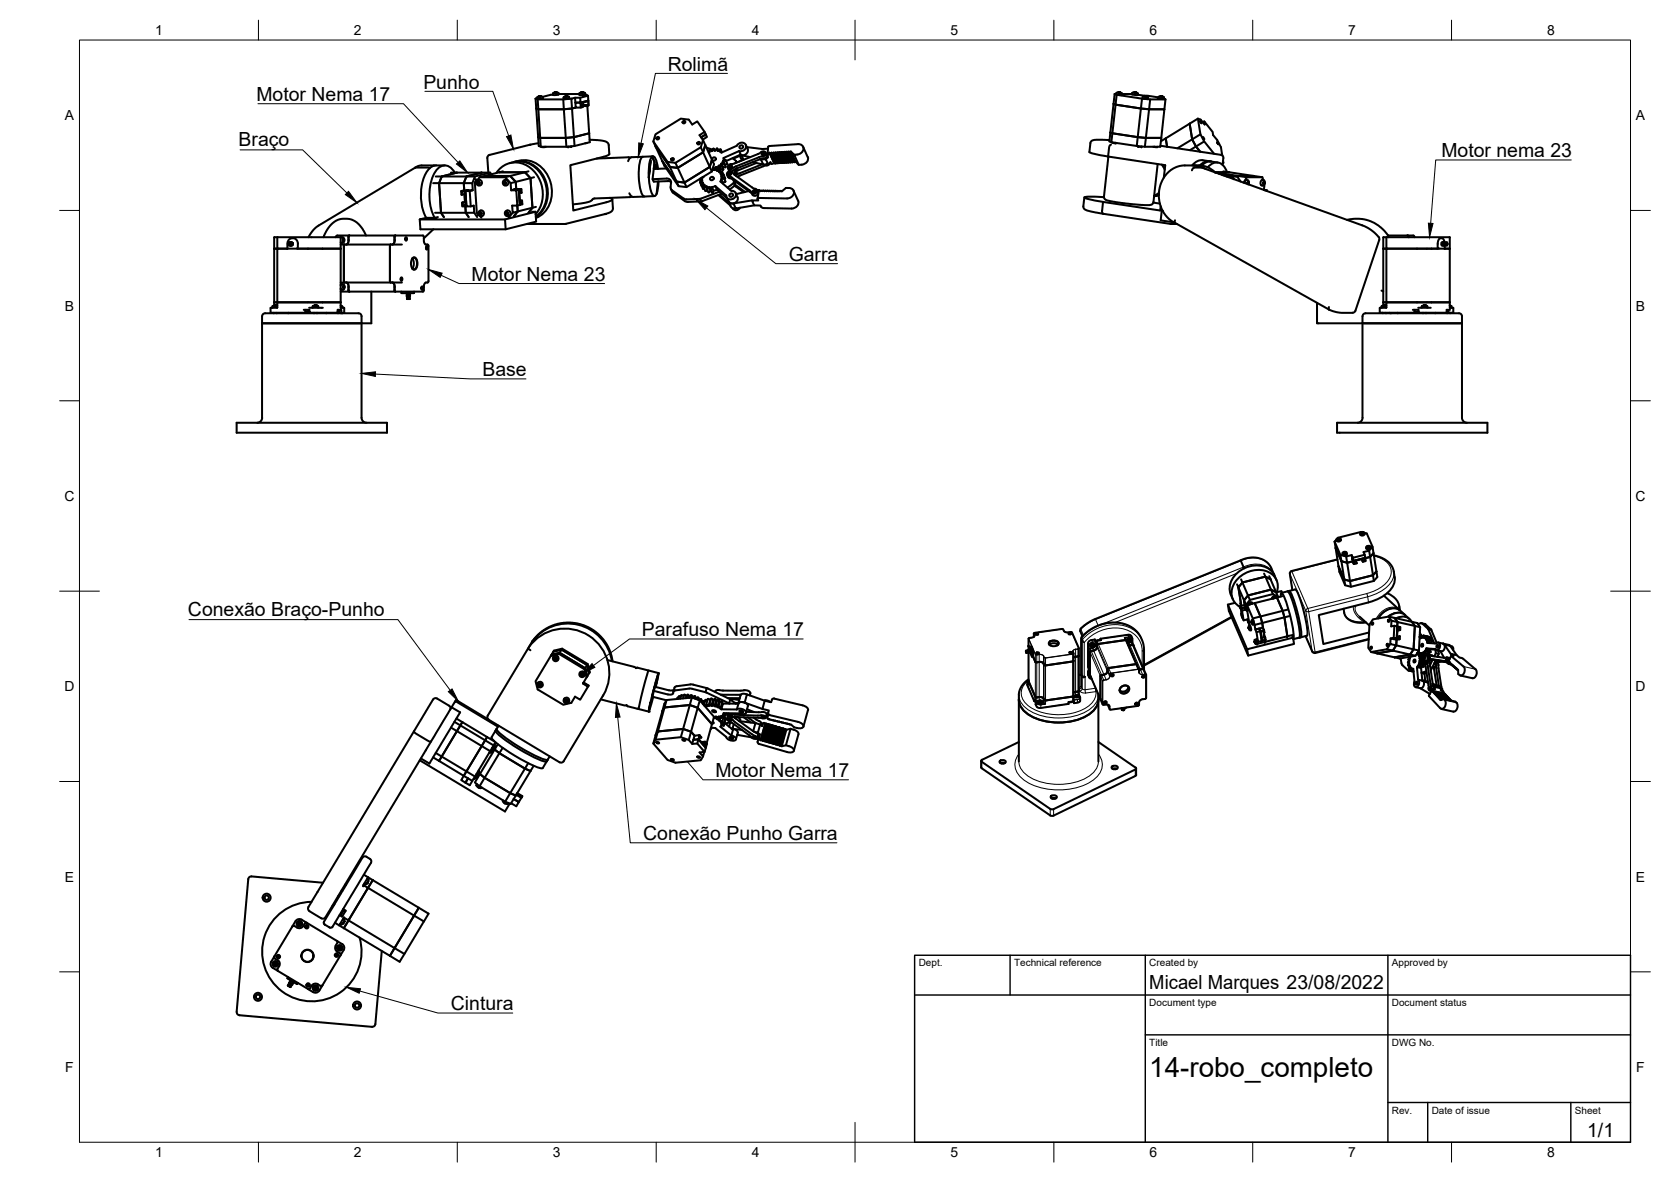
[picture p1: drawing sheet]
<svg xmlns="http://www.w3.org/2000/svg" width="420mm" height="297mm" viewBox="0 0 420 297" stroke-linecap="round" stroke-linejoin="round" font-family="sans-serif">
<defs><g id="words">
<text font-size="7" x="289" y="270.6">14-robo_completo</text>
<g font-size="4.9">
<text x="167.9" y="17.7">Rolimã</text>
<text x="106.4" y="22.3">Punho</text>
<text x="64.5" y="25.4">Motor Nema 17</text>
<text x="60" y="36.7">Braço</text>
<text x="362.4" y="39.5">Motor nema 23</text>
<text x="198.3" y="65.6">Garra</text>
<text x="118.6" y="70.6">Motor Nema 23</text>
<text x="121.3" y="94.5">Base</text>
<text x="47.3" y="154.8">Conexão Braço-Punho</text>
<text x="161.4" y="159.9">Parafuso Nema 17</text>
<text x="179.9" y="195.3">Motor Nema 17</text>
<text x="161.7" y="211.1">Conexão Punho Garra</text>
<text x="289" y="248.5">Micael Marques 23/08/2022</text>
<text x="113.4" y="253.9">Cintura</text>
<text x="399.1" y="285.7">1/1</text>
</g>
<g font-size="3.5">
<text x="39" y="8.8">1</text>
<text x="89" y="8.8">2</text>
<text x="139" y="8.8">3</text>
<text x="189" y="8.8">4</text>
<text x="239" y="8.8">5</text>
<text x="289" y="8.8">6</text>
<text x="339" y="8.8">7</text>
<text x="389" y="8.8">8</text>
<text x="16.3" y="30.2">A</text>
<text x="411.3" y="30.2">A</text>
<text x="16.3" y="78">B</text>
<text x="411.3" y="78">B</text>
<text x="16.2" y="125.9">C</text>
<text x="411.2" y="125.9">C</text>
<text x="16.2" y="173.7">D</text>
<text x="411.2" y="173.7">D</text>
<text x="16.3" y="221.6">E</text>
<text x="411.3" y="221.6">E</text>
<text x="16.4" y="269.4">F</text>
<text x="411.4" y="269.4">F</text>
<text x="39" y="290.8">1</text>
<text x="89" y="290.8">2</text>
<text x="139" y="290.8">3</text>
<text x="189" y="290.8">4</text>
<text x="239" y="290.8">5</text>
<text x="289" y="290.8">6</text>
<text x="339" y="290.8">7</text>
<text x="389" y="290.8">8</text>
</g>
<g font-size="2.5">
<text x="231" y="242.9">Dept.</text>
<text x="255" y="242.9">Technical reference</text>
<text x="289" y="242.9">Created by</text>
<text x="350" y="242.9">Approved by</text>
<text x="289" y="252.8">Document type</text>
<text x="350" y="252.8">Document status</text>
<text x="289" y="262.9">Title</text>
<text x="350" y="262.9">DWG No.</text>
<text x="350" y="279.9">Rev.</text>
<text x="360" y="279.9">Date of issue</text>
<text x="396" y="279.9">Sheet</text>
</g>
</g></defs>
<!-- layer: Visible -->
<g fill="none" stroke="#000" stroke-width=".51">
<path d="M122.5 39.7l.3 3.7M133.2 36.4h.2M133.2 36.4l-10.1 2.5-.4 .3-.2 .5M134.7 24.8l.5 .2 .8 11.9M134.7 24.8l.8 11.9a29.6 29.6 0 0 0 12.8-1l-.6-9.1M135.1 24.7l-.4 .1M135.1 24.4l.1 .5 1.3-.1M135.4 36l-2.1 .4M135.6 24.2v.1M135.6 24.2h.1M135.6 24.2l-.5 .2M135.6 24.2l-.2 .1"/>
<path d="M135.7 24.2h.1M135.7 24.3h-.2M135.7 24.2h-.2M135.8 24.2h.1M135.8 24.2l.2 .1M135.9 24.2h.1M135.9 24.2h-.1M135.9 24.2l.5 .1M135.9 24.2h.2M136.1 24.2l-.1 .1M136.2 36.9v.1M136.4 24.3l.1 .5"/>
<path d="M137 36.9v.1M137.2 36.9l-.7 .1M139 23.8l-2.6 .5M139.6 23.2v.1M139.6 23.2h.1M139.6 23.2l-.6 .3v.4l1.4-.1v-.4M139.6 23.2l-.2 .1M139.7 23.2h.1M139.7 23.2h-.1M139.7 23.2l-.1 .1M139.8 23.2h-.1M139.8 23.2h.1"/>
<path d="M139.8 23.2l.2 .1M139.9 23.2h.1M139.9 23.2h-.1M139.9 23.2l.5 .1M139.9 23.2l.1 .1M141.6 25l.2 2.5 2-.2M142.1 24.2l-.3 .2M142.2 24.2v.1M142.2 24.2h.1M142.3 24.2h.1M142.3 24.3h-.1M142.3 24.2h-.1"/>
<path d="M142.4 24.2h.1M142.4 24.2h-.1M142.5 24.2h.2M142.5 24.2h.1M142.6 24.2h.1M142.6 24.2l.5 .2v.4l-1.3 .1-.1-.5M142.9 36.8v.2M142.9 36.9l-.2 .1h.3M143.6 36.8v.1M143.6 36.9h.1M143.7 24.8l-2.1 .2h-6.4M143.8 27.3l.5 7.2 3.8-1a29.1 29.1 0 0 1-12.8 1l.5 .2h6.5l2-.2 .2 2.2"/>
<path d="M143.8 27.3l-2 .2h-6.4l-.6-.2 .6 .2h6.4l.6 9.4M144.8 27l-1 .3M145.7 23.6l-5.3 .1M145.9 24.6l.1 1.2h-1.3l-.1-1.2-.9 .2 .1 2.5M146.1 26.8l.4 .1-.5 .1M146.2 23.2v.1M146.2 23.2h.1M146.2 23.2l-.5 .3v.4l1.3-.1v-.4M146.2 23.2l-.1 .1M146.3 26.5l1.7-.1zM146.3 26.5v.2h1.3l-.1-.2M146.3 26.7h-.2"/>
<path d="M146.3 23.2v.1M146.3 23.3h-.2M146.3 23.2h-.2M146.3 23.2h.1M146.4 23.2h-.1M146.4 23.2l-.1 .1M146.4 23.2h.1M146.5 23.2h-.1M146.5 23.2h.1M146.5 23.2h.2h-.2M146.6 23.2l.4 .1M146.6 25.7l.1 .7"/>
<path d="M147.1 23.7l.4 .1M147.5 35.9l-.4 .1M147.5 24.1v-.3l-.9 .3h1.2l-1.9 .5h-1.3M147.6 35.9h.1M147.8 24.1l.1 1.2-1.9 .5v1.2h-1.2l-.1-1.2h1.3l1.9-.5 .1 1.2-.4 .2M148 26.4l-.1-1-1.9 .5 .1 1 .4-.1M148.3 35.1l2.7 .2 1.6 .4 .4 .6 .2 2.4M151.7 39.4l-8.3 2.1 .7 11.4 8.4-2.1M153.2 38.7l-.2 .3-1.3 .4M158.5 39.6l-8.5 .2M161.5 39.4l-2.7 .1-.5 .3-.4 .7M161.7 39.4a3.5 3.5 0 0 0-1.1 3.1 13.7 13.7 0 0 0 .9 6.5l.5 .4 2.5-.1"/>
<path d="M164.2 39.3l-2.6 .1M164.3 35.5l.5 1.3M164.8 36.8l3.6 5.2 2 .2 6.4-3.9 2.2 4.8M164.8 36.8l1.7 3.7M176.8 35.2l-.6 1.8-6.4 3.9M177.2 33.2l.3 .6-1.2 .7 1.2-.7 .3 .6-1.1 .7M177.3 36.5l1.7 3.6-.5 1.9-6.4 3.9-2-.3-3.6-5.1M177.3 36.5l-.5-1.3-.9-1.2 1.3-.8-1.9-2.7-1.2 .8-.9-1.2-2-.3-6.4 3.9-.5 1.8 3.6 5.2 1.9 .2 2.8 6.1M177.3 36.5l-.5 1.8-6.4 3.9-2-.2-3.6-5.2M177.3 36.5l-.5 1.8-.6-1.3M177.7 37.1h.1M177.7 37.1l1.5 .5"/>
<path d="M178.4 37.7v.5l-.2 .1M178.4 37.7l.1-.1 .4 .4M179.2 37.4l-.1 .5-.2 .1M179.5 37.4l.1 .4zM179.5 37.4h-.2M179.9 37.8l.4-.5 .1 .6M179.9 37.8h-.3h.2M180.4 37.4l.2 .5M180.4 37.9h.2M181 37.6l-.4 .3M181 37.6l.2 .1-.2 .4M181.2 37.6l.3 .7"/>
<path d="M182 39.7l-.1 .3M184.2 39.8l.9 .7v.4M185.9 38a1.19 1.19 0 0 0 1.5-.5 1.19 1.19 0 0 0-.3-1.5l-1-.1-.8 .7-3.9 1.8-.3-.3M185.9 39a1.59 1.59 0 0 0 .9 1.2M186 39.2l-1.6 .7M186 39.2h.1M186.4 39l.6 1.2M186.4 39l2.2 .5M187.5 36.4l.5 1M187.7 37l4 .5 1.4-.1M188 37.4a1.31 1.31 0 0 1-.5 1.4 1.31 1.31 0 0 1-1.4 .1l.4 .1M191.4 38.2a.68 .68 0 0 1 1.2 .2 .68 .68 0 0 1-.8 .9l-1 .2"/>
<path d="M191.4 38.2l-.9 .5-6.4 2.5a.72 .72 0 0 0-1 .4 .72 .72 0 0 0 .4 .9l7.3-3M192 39.8l-.9 .2-5.9 2.3M192.1 38.9l-.3 .1M192.5 38.4l.3 .9-.3 .4-.5 .1M193 39.1l.1 .4-.5 .5M193.4 38.5l1.2 2.4-.6 .3-.3-.4-.6 .5M193.4 38.5l-.4 .6M193.7 38.5l-.2-.1 1.1 2.5M193.8 38.5l.2-.1 1.1 2.5-.1 .1zM193.8 38.5h-.1l1.1 2.6 .2-.1M194 38.4l.1 .1M194.1 38.5l1.2 2.5-.2-.1"/>
<path d="M194.3 38.5l1.2 2.5M194.5 38.3l1.3 2.7zM194.5 38.3l-.4 .2M194.8 38.5l1.1 2.5M194.9 38.3l1.4 2.7zM194.9 38.3l-.3 .2M195.3 38.4l1.1 2.6M195.4 38.3l1.3 2.6zM195.4 38.3l-.3 .1M195.7 38.4l1.2 2.5M195.9 38.2l1.3 2.7zM195.9 38.2l-.3 .2"/>
<path d="M196.2 38.4l1.2 2.5M196.4 38.2l1.3 2.7zM196.4 38.2l-.3 .2M196.7 38.3l1.2 2.6M196.9 38.2l1.3 2.7zM196.9 38.2l-.3 .1M197.2 38.3l.2-.2 1.1 2.6-.1 .1zM197.2 38.3h-.2M197.5 38.3l1.2 2.5M197.7 38.3l1.1 2.5M197.9 38.1l1.3 2.7zM197.9 38.1l-.2 .2-.3-.2"/>
<path d="M198.2 38.2l1.1 2.6M198.4 38.1l-.4 .2M198.5 38.2l-.1-.1 1.3 2.7M198.7 38.2h-.2l1.2 2.6h.1M198.8 38.1l-.1 .1 1.1 2.6 .2-.2M199.7 38.9l-.9-.8 1.2 2.5 .8 .8M200.4 38.8a1.34 1.34 0 0 0 1.5-1 1.34 1.34 0 0 0-.8-1.5l-7.8 .4-.2 .2-.1 2.2M201.9 36.9l1.2 2.5a1.54 1.54 0 0 1-1.5 2h-.8l-1.1-2.5 .7-.1M278.7 39.4l-1.1 10.3 .3 .4 .4 .2 2.4 .5 6.3 .7h2l.8-.2 .2-.5 1.1-9.6M279 35.2l-3.4-.1-1 .3-.4 .5-.3 2.3 .9 .4 3.8 .7M279.2 33.3a47.7 47.7 0 0 0 12.8 1.4l-.3 2.2a47.6 47.6 0 0 1-12.7-1.4zM279.4 36.4l-.4 .2-.1 .4-.3 2.3 14.4 2.2-.4 3.1"/>
<path d="M279.7 35.8v.1M279.9 35.9l.8 .1h-.3M280 26.1a47.6 47.6 0 0 0 12.8 1.4l-.8 7.2a47.7 47.7 0 0 1-12.8-1.4M280 26.1l-.8 7.2M280.3 23.6l8.9 1.4-1.3 11.9M280.3 23.6h.4M280.3 23.6l-.3 2.5M280.4 35.9v.1M280.8 23.3l-.1 .4 .7 .2h.7v-.4M280.8 23.8l-1.4 11.9M281.2 23.2l.2 .1M281.3 23.2v.1"/>
<path d="M281.3 23.2h.1M281.3 23.2l-.5 .1M281.3 23.2h-.1M281.4 23.2v.1M281.4 23.2h-.1M281.4 23.2h.1M281.5 23.2h.1M281.5 23.2l.3 .1M281.6 23.2v.1M281.6 23.2h.1M281.6 23.2l.5 .3M281.6 23.2l.2 .1"/>
<path d="M282.1 23.6l2.6 .1M285.3 23.2l-.6 .1v.4l1.4 .2v-.4M285.3 23.2v.1M285.3 23.2h.1M285.4 23.2h.1M285.4 23.2h-.1M285.5 23.2l.3 .1-.2-.1M285.5 23.2l-.2 .1M285.5 23.2h.1M285.6 23.2v.1M285.6 23.2h.1M285.6 23.2l.5 .3"/>
<path d="M286.1 23.8l5.2 .7M286.3 36.7l-.2 .2h.3M287 36.8v.2M287.1 24.8l-1.3 11.9M287.8 24.2l.1 .1M287.9 24.2l-.6 .1v.4l1.4 .2M287.9 24.2h-.1M287.9 24.2h.1M288 24.2v.1M288 24.2l-.1 .1M288 24.2h.1M288.1 24.2h.1"/>
<path d="M288.2 24.2l.1 .1M288.2 24.2h.1M288.2 24.2l.5 .3-.1 .4M288.2 24.2l.2 .1M288.4 24.3h-.1M289.9 36.9l1 .1M290.2 36.9h.1M291 36.9v.1M291 24.6h.3M291.8 36.6l15.2 2.3M291.8 24.2l.1 .1M291.9 24.2v.1"/>
<path d="M291.9 24.2h.1M291.9 24.2l-.6 .1v.4l1.4 .2v-.4l-.5-.3M291.9 24.2h-.1M292 24.2v.1M292 24.2h-.1M292 24.2h.1M292 24.2l-.1 .1M292.2 24.2v.1M292.2 24.2h.1M292.2 24.2l.1 .1M292.2 24.2l.2 .1M292.4 24.3h-.1"/>
<path d="M292.7 24.8l.4 .2h-3.9M293.1 25l-.3 2.5a47.6 47.6 0 0 1-12.8-1.4M299.1 31.1l.7 3.9 .9 1.8 1.1 1.3M301.2 29.8l-8.1 5 .4 2.1-.4-2.1-1.2 .7M301.8 30.4l.3 .6zM301.8 33.7l-5.7 3.6M302.4 34.4l.4 .7zM302.8 35.5l-3.6 2.2M302.8 30.5l-.3 .2M305.3 38.7l-2.5-3.2-1-1.8-.6-3.9 .7 .3 1 1.2-.1-.8 2.1 2.7 .1 .8 1 1.2 1 1.8 .3 2.1M306 35.7l.4 .6zM307 38.9a.75 .75 0 0 1 .6 .8"/>
<path d="M307.6 39.7l-.2 1.8M69.7 59.7v17.6M69.8 59.6l-.1 .1M84.4 59.6l.3-.4h21.7l.3 2 .3 .3h.6l.1 .2v9.2l-.7 .1-.2 .2-.2 .6v1.3l-.2 .2h-7M85.9 59.6l.5 .1 .2 .9-.3 .4-.6-.1M85.9 59.6l-.2 .2M86.3 60v.2M86.4 60l.1 .2M87.8 59.2l-.2 .3a1.67 1.67 0 0 1-.5 2M92 59.2l-.9-1.7-1.5-1.7-1.4-.7-2.1-.1-1.4 .4-1.3 .9-1.3 1.7-.7 1.6M99.4 59.2l-.2 .2v.9M102 59.8l.2 .2-.2 .3"/>
<path d="M102 59.7a.38 .38 0 0 1 .3 .3 .38 .38 0 0 1-.3 .4zM108.1 42.3l-.4-.2-3.4 .1-24.3 14.6-1.2 1-1.2 1.8M108.9 46h1.5l.7-1.6 3.8-1-3.8 1-.7 1.6M109 57.6l-2.4 2.3M109.4 41.6h-3.6l-1.5 .6M109.4 53.5h7.7M110.1 54.6l-.8 .1h-2.1l-1.7 .4h21.5M110.4 46l.5 7.5 .7 1.1M110.4 46h6.2M111.8 41.6a4 4 0 0 0-5.1 2.8 13 13 0 0 0 .5 10.3M113.4 43.4h7.7M114.4 43.4a2.65 2.65 0 0 0-2.5-1.8 2.65 2.65 0 0 0-2.5 1.7 12.7 12.7 0 0 0-.1 11.4"/>
<path d="M116 48v.9l.9-.1v-.7M116.1 48.9v-.8h.8l.3 3.6h-.9M116.2 50.9v1h1.1l-.3-3.9 .8-.2-1.8 .2h1l.3 3.9h1.1M116.3 50.9l.7-.2 .1 .8-.8 .2zM116.6 46h2.2l.1 1.8-1.9 .2h1.1M116.6 46l.1 1.8M116.8 48.8l.1 1.9M117 51.9l.1 1.6M117 50.7l-.7 .2M117.1 51.5h.1M117.1 53.5l.7 1.1M117.3 44.4l-.7 1.6"/>
<path d="M117.3 44.4h2.1M118.9 47.8l-.8 .2 .3 3.9 .7-.2 .2 1.8h-2.2M119.3 53.5l.7 1.1M119.4 45l.3 .1 .2 .3M119.5 45.8h.1M119.7 45.4v.2M119.7 45.7l-.1 .1M119.7 45.6h.1M119.7 45.4h.1M119.7 45.4h-.1M119.8 45.4v.1M120 45.4a.74 .74 0 0 1 1.1 .1 .74 .74 0 0 1-.3 1.1 .74 .74 0 0 1-1-.6z"/>
<path d="M120 46.1h.2M120.2 46.1h.1M120.2 45.8h.1M120.2 45.6l.1 .1M120.2 45.6v.2M120.2 45.8l-.2 .3M120.2 46.1l.2 .2M120.2 45.6l.2 .2M120.3 53.9l-.3 .2M120.4 45.8l-.3 .1M120.4 46.1l-.2 .2M120.4 46.1v.2"/>
<path d="M120.4 46h.1M120.4 46l-.4 .1M120.4 45.9h.1M120.4 45.9v.1M120.4 46l-.2 .1M120.4 46.1h.1M120.4 45.9h.2l-.2 .2M120.5 46l-.1 .1M120.5 53.7h.2M120.6 46l-.2 .1M120.6 54.2l.5 .5M120.7 53.7v.1"/>
<path d="M120.7 53.5h.2M120.7 53.3l.2 .1M120.7 53.3v.2M120.7 53.5l-.2 .2M120.7 53.8v.2M120.7 53.3l.2 .2M120.9 53.5v.1M120.9 53.8l-.1 .2h.1M120.9 53.5l-.3 .1M120.9 53.6v.1M120.9 53.8v.2M120.9 53.7h-.4"/>
<path d="M120.9 53.5v.2M120.9 53.5h.1M120.9 52.9a.73 .73 0 0 1 .8 .7 .73 .73 0 0 1-.7 .7 .73 .73 0 0 1-.7-.8l.1-.3 .5-.3M120.9 53.6l.2 .1M120.9 53.7l-.2 .1M120.9 53.7h.1M120.9 53.7h-.2M121.1 53.7l-.2 .1M121.1 53.7h-.2M121.1 43.4l-3.8 1h-7.7M121.1 43.4h2.2l.2 .4M121.1 43.4l-3.8 1"/>
<path d="M121.9 44.2h6.4l1.4 1.5M123.3 43.4l-3.9 1-.6 1.6M124.8 43.5a5.9 5.9 0 0 1 9.7-.3 8.3 8.3 0 0 1 .2 10.6M125.6 43.3h6.4l1.4 1.5 .5 7.4M125.6 43.3h6.4l1.4 1.5 .5 7.4-1 1.3 1-1.3M125.6 43.3l-5 1.2M126.5 43.1l-.9 .2M126.7 46.1l.3-.1-.2 .1M126.7 46.1h.1M126.8 45.9l-.1 .2M126.8 46.1l.1 .2h.1v-.2M126.8 45.8h.2"/>
<path d="M126.8 45.6l.2 .1M126.8 45.6v.2M126.8 45.8v.1M126.9 45.6l.1 .2M127 45.8l-.2 .1M127 45.8v.1M127 46.1l-.1 .2M127 45.9v.1M127 46h.1M127 45.9h.1M127 45.9l.1 .1M127 46.1h.1"/>
<path d="M127.1 45.9h.1l-.1 .2M127.1 46h.1M127.1 46l-.2 .1M127.1 46l-.1 .1M127.2 53.7h.1M127.2 46l-.2 .1M127.3 53.6l-.1 .1M127.3 53.7l.1 .1M127.3 53.5h.2M127.3 53.3l.2 .1M127.3 53.3v.2M127.3 53.5v.1"/>
<path d="M127.4 53.8v.2M127.4 53.3l.1 .2M127.4 46.6a.69 .69 0 0 0 .2-1.1 .69 .69 0 0 0-1.1 .1 .69 .69 0 0 0 .5 1h.4M127.4 54h.2M127.5 53.5v.1M127.5 53.5l-.2 .1M127.5 53.8l-.1 .2M127.5 53.6h.1M127.5 53.7h-.3M127.5 53.5h.1M127.5 53.6l.1 .1M127.6 52.9a.71 .71 0 0 0-.6 .5 .71 .71 0 0 0 .1 .7l.4 .2h.4"/>
<path d="M127.6 53.7v.3M127.6 52.9a.72 .72 0 0 1 .7 .5 .72 .72 0 0 1-.4 .9M127.6 53.6l.2 .1h-.2M127.6 53.7h.1M127.6 53.7l-.2 .1M127.6 53.7h-.3M127.7 53.7h-.1M128.2 41a7 7 0 0 1 9.3 5.4 7.3 7.3 0 0 1-2.8 8.1M128.4 46l-1.4-1.5h-6.4l-1.2 1.5 .5 7.5 .5 .5M128.5 47.8h1.3l.3 3.9h-1.3l.1 1.8 1.3-.4M128.9 53.5l-1 1.2M129.7 45.7l-1.3 .3 .1 1.8 2-.1 .2 3.8-.6 .2 .1 1.4"/>
<path d="M129.7 45.7l.1 1.8M129.8 47.8l.7-.1 .2 3.8 .6-.2v-.9h-.6h.6M130.2 53.1l-1 1.3M130.6 48.5h.5l-.1-.9-.5 .2 .3 3.6 .5-.2M131.1 47.5l-1.9 .2 1.9-.2v1M131.2 50.4l.1 .8h-.6M132.9 43.1l-5.9 1.4M133.8 53.2h.8l.1 .6M133.9 52.2l-3.7 .9M134.3 44.5l-4.6 1.2M134.6 53.2l-7.6 1.9 .1 2.5M134.7 53.8l.1 1.9-7.7 1.9h-21.4l-.2-2.5"/>
<path d="M134.7 54.4a8 8 0 0 0-2.7-13.7l-1.9-.1-.9 .1a6.9 6.9 0 0 1 9.2 5.1 7.3 7.3 0 0 1-3.7 9M134.8 52l-.9 .2M153.3 49.7l.7 .3a1.49 1.49 0 0 1-1.5 .8M154 50.1l.1 2.4-.3 .6-1 .5-10.6 2.7h-9.7M158.2 48.6l.4 .6 .5 .3 2.8-.1M158.9 49.4l-9.5 .5-.8 .6-.9 .3-3.6 .6M163.1 44.6a7.8 7.8 0 0 0 1.3 4.7 .88 .88 0 0 0 .8-1l.4-2.7M163.6 40.7l-.5 3.9zM163.6 40.7l-.2-.3 .2 .3M164.9 41.4l.5 1-.5-1.1-.2 1.1M165.4 45.6l-.3 3.1M165.5 42.4l-.4-1.6a1.86 1.86 0 0 0-.9-1.5 2.88 2.88 0 0 0-1 2.7l-.1 2.6"/>
<path d="M166.5 40.5l3.6 5.1 2 .3 6.4-3.9 .5-1.9 .5 1.2-.5 1.8-6.4 3.9-2-.2-3.6-5.2zM167.5 42.3l-3.1 .2 .2-1.8-.6-1.3 .6 1.3-.5 4.3M167.9 40.7l2.7 6.1M168.7 47.5l.5 .9 3 2.2M168.8 45.8l-.6-.3-3.8 .1-.3-.6 3.5-.1a.96 .96 0 0 1 1.1 1l-.1 1.3 .2 .5 3.1 2.2 .8 .2M172.2 50.5l.7 .2 3.4-.1M176 45l.2 .6M176 50l-3.4 .1M176 50l.3 .6M176 45v.1M176 45.1l.6 .1v.2l-.5 .5h.6l.1 .1M176 45.8l.8 1.6"/>
<path d="M176.4 44.7v.1M176.4 46.4v.2l.6-.2 .1 .2M176.4 46.7l.1 .1M176.6 50.5l-.3 .1M176.7 44.5l-.1 .2-.5 .2M176.7 45.9l.1 .1M176.8 46l-.4 .4M176.8 47.4h.3M176.9 47.1l.4 .9M177 46.4l.2 .1M177.1 47.1l.5-.3 .1 .4M177.2 46.6l-.2 .4 .1 .1"/>
<path d="M177.4 48h.1M177.6 46.8l.2 .1M177.8 46.9l-.1 .5M177.9 47.8l-.4 .2M177.9 47.4h-.2l.4 .9M177.9 47.4l.3-.4 .5 .9M178.1 48.3h.2M178.3 47h.2l.2 .6 .3-.6 .4 .9M178.6 47.5l.4 .9h.2M178.7 47.9l-.4 .4M178.7 47.9h.1M179.3 42.2l.1 .1"/>
<path d="M179.3 42.1l.3 .6M179.4 42.3l.1 .4M179.4 42.2l.2 .5M179.4 47.9l-.2 .5M179.8 42.5h-.2M179.9 46.8l-.9 .2M180 42.3l-.1-.3-.1 .5M180 42.3l-.3 .4h-.2M180 42.3l.3 .1M180.2 41.9l-.3 .1M180.3 42.4l-.1 .5M180.3 47.7l2.5 2.2"/>
<path d="M180.3 47.7l-.4-.9 2.7 2.3M180.3 47.6l-.9 .3M180.6 49l3 2.6M180.7 42.2l-.2 .1-.4-.3 .4 .9-.2-.6M180.7 42.2l-.1-.5 .4 .9M180.8 41.6l.5 .9 .4 .2M180.8 41.6l.5 .2 .2-.1M180.9 41.6l-.3 .1M180.9 48.2l-4.9 1.8M180.9 48.9l2.4 2.1M181 42.7l-.2 .5 .2 .1M181 42.7l.3 .5"/>
<path d="M181 42.7l-.1-.1-.5 .4-.2-.1M181 42.6v.1M181.1 45.6l2.8 2.4M181.2 43.7l.1 .2M181.3 43.8v.1M181.3 42.5l-.3 .1M181.4 45l-.2 .6M181.4 44.3l.1 .3M181.4 44.3v.2l.6 .2-.1 .1M181.4 41.1l-.1 .2 .2 .4M181.5 43.2l-.6 .2M181.5 43.1l.1 .2"/>
<path d="M181.5 41.7l.4 .9-.2 .1M181.5 48.7l-4.9 1.8M181.6 43.3l-.4 .4M181.6 43.2l.8 1.6M181.7 40.7l.4 .3-.7 .1 .4 .9h.6l.1-.1M181.8 45.9l-.1 .2M181.8 40.4l-.1 .3M181.8 43.8l-.5 .1M181.8 42l-.1 .1M181.8 43.8l.1 .2M181.9 44.1l-.5 .2M181.9 44.9l-.5 .1 .4 .9 .5-.2"/>
<path d="M181.9 40l.5 .2-.1 .2M182 44.7l.4 .9-.1 .1M182.1 41l.4 .9M182.1 40.1l-.2-.4 3.9-1.7 .4 .8-3.6 1.7M182.3 44.9l-.2 .1M182.3 40.4l-.5 .1 .2 .4M182.3 44.8v.1M182.5 40.2l.4 .9-.1 .2M182.7 49.6l.5 1M182.7 41.3h-.5M182.8 44l.2 .5M183 42.2l.2 .5"/>
<path d="M183.1 44.5l1.2 .6 4.4 3.2M183.1 43.2a.94 .94 0 0 1 1.4 .6l5.1 3.6a.71 .71 0 0 1 .6 1 .71 .71 0 0 1-1.2 0l-.6-.6-4.9-3.4a.65 .65 0 0 1-.7-.5 .65 .65 0 0 1 .3-.7zM183.2 50.6l.5 1.2a1.1 1.1 0 0 0 1.3 .6M183.2 50.6a1.1 1.1 0 0 0 1.2 .5M183.3 42.7l.3 .3M183.8 43.8l-.3 .2M183.9 48a1.07 1.07 0 0 1 1.2 1 1.07 1.07 0 0 1-1.1 1.1 1.03 1.03 0 0 1-1.4-1M184 42.1l-.3 .1M184.2 52.3l.1 .1M184.4 42.8l-.5 .2M184.5 46l.3 .6M184.6 45.4l-.1 .6-1.6 1.2"/>
<path d="M184.7 46.7l.4 .2M184.8 46.4h.1M184.8 46.4l2.5 1.8M184.9 42.5l-.2 1.4M184.9 45.6l-.1 1-1.3 1M185 48.5l.5 1a1.28 1.28 0 0 1-.8 1.5 1.28 1.28 0 0 1-1.5-.4M185 45.6l-.1 .2M185.1 46.9l1.9 1.4M185.1 40.5l.2 .3M185.1 43.3l.2 .3-.2 .4 .7-.4M185.3 42.3l-.9 .5M185.3 42.3l-.2 1.9"/>
<path d="M185.5 42.8l-.3 .1M186.1 52.2a1.04 1.04 0 0 1-1.8 .2M186.8 40.2l-1 .4M188.2 48l-3.1 .8M189.1 50.4l-4.7 .7 .6 1.3 4.6-.8M189.9 48.3l-.3 .1M190.2 41l-4.7 1.8M190.3 47.7l.5 .3M190.3 47.8l.3 .5a.77 .77 0 0 1-.6 .9 .77 .77 0 0 1-.9-.5l-.4-.4M190.5 49.9l.4-2.1 .3 .2 .7-.1 .3 .2 .9-.2 .1 .2 .8-.2 .2 .2 .2-.2 .2 .2 .9-.2 .6 .2 .3-.1 .2 .1 1-.9a1.61 1.61 0 0 1 2 1 1.63 1.63 0 0 1-1.7 1.7l-7-.2-.4 .3M190.5 50l.2 .4h-1.6l.5 1.2 1.6 .1 .2 .3M191.1 40l.2 .1"/>
<path d="M191.3 40.1l.6 1.2-2.7-.5M191.3 40.1l1.3-.1 .5 1.3h-1.2M191.4 52l.6 .3M191.6 41.3l-5.8 2.3M192.8 41.6l-.9 .2-6.5 2.6M193.6 40.9l-.2 .5-.6 .2M194.6 40.9l.2 .2M195.6 40.9l-.3 .1M196.1 40.8l-.3 .2M196.6 40.8l-.3 .2M197.1 40.8l-.4 .1M197.6 40.8l-.4 .1"/>
<path d="M198.1 40.7l-.4 .2M198.4 40.8l-.2 .1M199 40.6l-.2 .2-.3-.1M199.5 40.6l-.3 .2M199.5 47.9l1.2 2.6M200.7 50.5a1.56 1.56 0 0 1-1.6 1.9l-7.1-.1M272.6 49.6l-.2 2.4 .3 .5 1.3 .6 3.4 .6M277.4 53.7l16.9 2.6h1.6M277.6 49.5l-3.2-.1-1.7 .2 1.5 .6 3.2 .5M290 50.9l1.6 .3M290.2 49.3l1.2-.4zM291.4 49.1l-1.2 .2"/>
<path d="M291.4 48.5l-1.2 .7M291.8 51.8l-.1 1.1-14.4-2.2-.2 2.5 .3 .5M292.1 41.4l.8 1.2M292.1 52.9l-.3 2.5 3.4 .5M292.3 52.9h-.2h.2M293.4 43.7l1.6-1.4 1.6-.6 3.6-.1 .9 .1 41.7 15 2.5 1.5 1.4 1.4 .1 .7-6 17.8-.7 .5h-2.3a8.2 8.2 0 0 1-3.6-.8l-39.1-22-1.2-.8-1.2-1.4-.7-1.2-.5-1.7-.1-1.3 .1-1.6 .3-1.4 .7-1.5zM295.4 55.4l.1 .6M299.9 41.6l1.7 .2 1.6 .7M300.1 41.6a6.3 6.3 0 0 1 5.4 1.7M302.2 42.1h-2l-.5 .7M302.4 40.3l2.1 .3M302.4 40.3l-1.3 .2-1.3 1.1"/>
<path d="M303.7 42a2.49 2.49 0 0 1 2.3-1.2 2.49 2.49 0 0 1 2.1 1.6l.4 .8M304.5 40.6l-1.2 .2-1.2 .8M305.5 43.3h3.6l6.2 .9M305.6 43.3l7.9 1.2M306.2 40.9l-2.9-.3-.8 .3-.8 .7M306.4 43.6l4.7 .8 .8 1.2M307.3 44l2.5 .4 .4 .6M307.5 40.9h.1l-.1 .1M307.5 40.4l.1 .5M307.6 43.1l1.5 .2h-3.6M308.4 44.4h2.7M313.6 46l.1 .1"/>
<path d="M313.7 46.2l.1 .1M313.7 46.1h.1M313.7 45.9v.2M313.7 46.1v.1M313.8 45.6v.2M313.8 45.8l-.1 .1M313.8 45.8h.1M313.8 46.1v.2M313.9 46.1l-.3-.1 .3 .1M313.9 45.6l-.1 .1M313.9 45.6h-.1M313.9 45.6v.2"/>
<path d="M313.9 45.8l-.1 .1M313.9 46.1h-.1M313.9 46.1h.1M313.9 46.2v.1M314 45.9l-.1 .2M314 45.8l-.2-.5a.56 .56 0 0 0-.7 0 .56 .56 0 0 0-.1 .7M314 45.8v.4M315.3 44.2h-3.9l-.2 .3M315.3 44.2l2.1 .3M317.4 44.5h-3.9l-.8 1.4M317.4 44.5l.3 .7M317.6 46.1h.1"/>
<path d="M317.6 46l.3 .1M317.7 45.3a.69 .69 0 0 0-.8 .6 .69 .69 0 0 0 .7 .7l.3-.4M317.7 45.3l.3 .2-.1 .7M317.7 46.3h.1M317.7 46.1h.1M317.7 46.1l-.1-.1 .3 .1M317.7 46.2l.1 .1M317.7 46.1v.2M317.7 45.9l-.1 .2M317.8 45.9h.1M317.8 45.8l-.1 .1M317.8 45.8h.1"/>
<path d="M317.9 45.6l-.1 .1M317.9 45.6l-.1 .2M317.9 45.6v.2M317.9 45.8v.1M317.9 46.1l-.1 .2M317.9 45.9v.2M317.9 46.1h.1M318 46l-.2 1.7 .8 .1M318 46h.1M318 47.8h.6l-.1 .2M338.7 55.3a9 9 0 0 1 10.4 4.3M348.7 59.6l-.2 17.7"/>
<path d="M349 59.2h6.4l.3 .4M353.9 59.2l.3 .2v.2M362.2 59.9h.3a1 1 0 0 1 .7 .9h-.6M362.2 59.8a1.18 1.18 0 0 0-.7 1.5v1.2h1.7M65.9 79.5v25.5M66.7 78.7h22.5a1.4 1.4 0 0 1 1.7 .8M66.7 78.7a.75 .75 0 0 0-.8 .8M68 77.4v1.2M68.1 78.5v.1M68.1 77.4h1.6M68.1 77.4h.1M68.8 78.6v.1"/>
<path d="M68.9 76h12.2zM68.9 76.8l.1-17.2h16.6l.1 17.7M68.9 62.5h1zM69 76.8h.1M69 76.7l-.5 .3v.4M69.1 76.8h.1M69.1 76.8h-.1h.1M69.2 76.8h.1M69.2 76.8h-.1M69.4 76.8h.1M69.4 76.8h.1h-.4M69.4 76.7l.3 .1"/>
<path d="M69.6 78.6v.1M69.9 62.5h2.4M72.3 62.4v.1M72.5 78.6v.1M72.7 61.4h.1M72.8 61.2h.1M72.9 61.1l.1 .1M73 61.2l-.2 .1 .2 .1M73 61.4h.3M73 61.4h-.1M73 61.1h.1M73 60.9h.2v.2"/>
<path d="M73 61.4v.1M73.1 60.8h.3M73.1 61.8h.3M73.1 61.7v-.2h-.5v.2h.5M73.1 61.1l.1-.2h-.5l-.1 .2h.2M73.2 61.4v.3h-.2M73.2 61.2l.3 .1-.3 .1M73.3 61.2h-.9v.2h.5M73.3 61.5h.4M73.3 61.1h.4M73.3 61.2v.2M73.6 61.5h.1"/>
<path d="M73.7 61.1h-.1M74.6 62.4l.1 .1M74.9 62.5h10.8M74.9 61.3v1.2h-2.6M74.9 61.3a1.37 1.37 0 0 0-1.9-1.3l-.7 .9v1.6M76.4 77.9h1.4l.1 .7M76.8 77.9v.3l.5 .2M77.3 78.4h.1M77.3 78.4h.2M77.4 78.4h.1M77.4 78.4h-.1M77.5 78.4h.1"/>
<path d="M77.6 78.4h.1M77.7 77.4h3.2M77.8 78.3l-.4 .1M77.8 78.3l-.1 .1M78.9 78.6v.1M79.1 76.7l-.5 .3v.4M79.1 76.8h.1M79.2 76.8h-.1M79.2 76.8h.1M79.3 76.8h.1M79.3 76.8h.3M79.5 76.8h.1"/>
<path d="M79.5 76.7l.5 .3v.4M79.7 78.6v.1M81.1 76h4.6M82.1 78.7h.1M82.1 78.6v.1M84.9 77.9l-.1 .7M84.9 78.3h.1M84.9 77.9h.9M85 77.9h-.1M85 78.3h-.1M85 78.6v.1M85.3 77.9v.3l-.4 .2"/>
<path d="M85.7 73.3h2.1M85.7 72.6v.1M85.7 71h12.5M85.7 61.5h12.5M85.7 76.8v.1M85.7 76.8l.4 .3M85.7 77.4h.1M85.7 77.4h.9M85.7 71.5v.1l.2-.2h.4l.3 .7-.3 .7h-.4l-.2-.2M85.7 78.6v.1M85.8 77.9h.1M85.8 77.9v.7"/>
<path d="M85.8 78.5v.1M85.9 78.7h.2M86.1 77.1v.3M86.3 60.4v.1M86.3 60.2v.2M86.3 60.4h.2M86.3 60.2h.2M86.3 60.5h.1M86.3 60.2h.1M86.4 60.5v.2M86.4 72v.2M86.4 71.8l.1 .2"/>
<path d="M86.4 72.2h.1M86.4 72h.2M86.4 72.4v.1M86.4 72.2l.1 .1M86.4 60h.1M86.4 72.3v.1M86.4 72h.1M86.4 60.5l-.1 .1M86.5 72.4h-.1M86.5 60.4h.1M86.5 60.2h.1M86.5 71.8v.2"/>
<path d="M86.5 60.4l-.1 .1M86.5 72.3v.1M86.5 72h.1M86.5 72.2h.1M86.5 60.2v.2M86.6 77.4l-.1 1.2h-18.4M86.6 72v.2M86.7 61.5l-.2 .3v8.8l.2 .4M87.1 71a1.87 1.87 0 0 1 .6 2.1l.1 .2M87.8 73.3h11.6M90.9 79.5v25.5a1.26 1.26 0 0 0 1.3 1.2M93.4 73.3v7.9h-27.5h25"/>
<path d="M98.2 71h2.8M98.2 61.5h2.8M98.2 61.5l-.2 .3v8.8l.2 .4M98.6 71a1.01 1.01 0 0 1 .6 1.1M99.2 72.1v1l.2 .2M99.2 60.3a1.01 1.01 0 0 1-.6 1.2M100.8 69.9l.2 .2-.2 .3M100.8 69.8a.38 .38 0 0 1 .4 .3 .38 .38 0 0 1-.4 .4zM100.9 73.3l.1 .4h3.1M102.2 73.7l.1 .7h.8M102.3 73.7v1.4M102.3 75.1h.1"/>
<path d="M102.4 75.1h.2M102.4 74.4v.7M102.4 75.1h.1M102.7 74.4v.7M102.7 75.1h-.1M102.7 75.1h.1M102.7 73.7v1.4M102.7 73.7h.1M102.8 75.1h.1M102.8 74.4v.7M103.1 73.7v1.4h-.4M103.2 73.7h-.1"/>
<path d="M103.6 65l.3-.2a1.24 1.24 0 0 1 1 1.6 1.09 1.09 0 0 1-1 1.3l-.3-.3M103.7 65l.5-.3a1.89 1.89 0 0 1 0 3.1 2 2 0 0 1-.5-2.8zM103.7 65a2.38 2.38 0 0 1 0 2.5M104.1 73.3v.3M106 72.1l.2 .3-.2 .3M106 72a.38 .38 0 0 1 .4 .4 .38 .38 0 0 1-.4 .4zM107.2 62l.2 .3-.2 .3M107.2 61.9a.38 .38 0 0 1 .3 .4 .38 .38 0 0 1-.3 .4zM331.2 76.1v5.1h36.4M334.2 77.2v.6M342.6 79.5v25.5a1.26 1.26 0 0 1-1.3 1.2M342.6 79.5a1.33 1.33 0 0 1 1.7-.8h21.5a1.4 1.4 0 0 1 1.8 .8"/>
<path d="M346.9 77.4l.1 1.2h9.7M347.4 73l.4 .2M347.7 78.6v.1M347.8 76h8.5M347.8 76.8v-17.2h16.7l.1 17.7M347.8 62.5h8.5M347.9 76.7l-.5 .3v.4M347.9 76.8h.1M348 76.8h.1M348 76.8h-.1M348.1 76.8h.1M348.1 76.8h-.1"/>
<path d="M348.2 76.8h.2h-.1M348.2 76.8h.1M348.3 76.7l.3 .1M348.5 78.6v.1M348.6 77.4h-1.7M349.4 78.6l.4 .1M351.4 78.6v.1M355.2 77.9h1.5l.1 .7M355.7 77.9v.3l.5 .2M356.2 78.4h.1M356.2 78.4h.2M356.3 78.4v.1"/>
<path d="M356.3 78.4l-.1 .1M356.3 76h3.7M356.3 62.5h3.7M356.4 78.4h.1M356.5 78.4v.1M356.6 77.4h3.1M356.7 78.4l-.4 .1M356.7 78.4h-.2M356.7 78.4h-.1M357.8 78.6v.1M358 76.7l-.5 .3v.4M358 76.8h.1"/>
<path d="M358 76.8h-.1M358.1 76.8h-.1M358.1 76.8h.1M358.2 76.8h.1M358.2 76.8h-.1M358.3 76.8h.1M358.4 76.8h.1h-.4M358.4 76.7l.5 .3M358.6 78.6v.1M358.9 77v.4M360 76h4.5M360 62.5h1.5"/>
<path d="M361 78.6l-.1 .1M361.8 62.4v.1M362.4 61.1h.6M362.6 61.8h.6M363 61.2l1 .1-1 .1zM363 61.5h-.6M363.1 61.2l-.2 .1 .2 .1M363.1 61.4v.3h.2M363.2 61.7v-.2h.7l-.1 .2h-.6M363.2 61.1v-.2h.6v.2M363.2 62.5h1.3M363.2 61.4l.1 .1"/>
<path d="M363.3 61.1h-.1M363.3 60.9h-.2v.2M363.3 61.7l-.1 .8M363.3 61.4h.1M363.4 61.1v.1M363.4 61.4h.1M363.6 61.2v.2M363.8 78.3h.1M363.9 78.6v.1M364.2 77.9v.3l-.4 .2M364.5 76.8h.1M364.5 76.8l.5 .2v.4"/>
<path d="M364.6 77.4h.8M364.6 77.9h-.8l-.1 .7M364.6 78.6v.1M365.4 77.4v1.2h-8.7M367.6 79.5v25.5a1.26 1.26 0 0 0 1.3 1.2M59.5 106.2h37.8v2.5h-37.8zM65.9 105a1.26 1.26 0 0 1-1.2 1.2M336.2 106.2h37.8v2.5h-37.8zM335.6 136.1l1.4 3.4 1.5 .3M335.6 136.1l.2 1.6M335.8 137.7l1.5 3.3 .9 6.1M335.8 137.7l.7 4.6"/>
<path d="M335.8 137.7l1.5 3.3M336 135.6l-.4 .5M336.3 135.5h.1M336.3 135.4v.1M336.4 135.4v.1M336.4 135.4h-.1M336.5 135.4h-.1M336.5 135.4v.1M336.5 135.5h.1M336.5 135.5h-.2M336.5 135.5h.2M336.6 135.2v.4z"/>
<path d="M336.6 135.2l-.1 .1M336.6 135.3h.1M336.7 135.4v.1M336.7 135.3v.2M336.8 135.3v.1M336.8 135.3h-.1M336.8 135.3l-.1 .1M337 139.5l.3 1.5M337.2 135.7a.58 .58 0 0 1-.7 .5 .58 .58 0 0 1-.5-.7l.8-.3 .3 .1 .1 .4M337.6 138.9l.4-.2 .5 .1a.53 .53 0 0 1-.3 .8 .53 .53 0 0 1-.6-.7zM337.8 138.9h.2M337.8 138.9l.1 .1"/>
<path d="M337.9 138.9h-.1M337.9 138.8h.1M338 138.8l-.1 .1M338 138.9h.1M338 138.9l.2 .1M338.1 138.7l-.1 .1M338.1 138.7v.1M338.1 138.7v.4v-.3M338.1 138.8h.1M338.1 138.8l.1 .2M338.2 138.9v.1M338.3 138.8v.1"/>
<path d="M338.3 138.8l-.1 .2M338.3 138.8h-.1M339.9 139.5l.3 .7 3-.8-.3-.7 1.4-.3 .2 1.6M342.3 133.9h.1M342.4 133.7l-6.1 1.6M342.4 133.9v.1M342.4 133.9l-.1 .1M342.4 133.8v.1M342.4 133.9l.1 .1M342.5 133.7l-.1 .3M342.5 133.7l.1 .1M342.5 133.8l.1 .3v-.3"/>
<path d="M342.6 133.8l.1 .1M342.6 133.8v.1M342.6 133.9l-.1 .2v-.1M342.7 133.9h-.1M342.8 133.8l-.1 .1M343.1 133.9l.6 .2 1.4 3.3-.8 1M343.1 134.2a.58 .58 0 0 1-.6 .5 .58 .58 0 0 1-.5-.7l.4-.3h.4l.3 .5M343.2 139.4l.1 .8-3 .8 .1 .7-.4-1.4 .3 .7 3-.8 .1 .8-.7 .2M343.5 137.8a.57 .57 0 0 0 .8 .3 .57 .57 0 0 0 .3-.7l-.3-.2h-.5l-.3 .3v.3M343.7 137.4l.1 .1M343.9 137.4h.1M343.9 137.3l-.1 .2"/>
<path d="M343.9 137.3v.1M343.9 137.4l-.1 .1M344 137.2h-.1M344 137.2l.1 .1M344 137.2l.1 .3v-.2M344.1 137.3h.1M344.1 137.3l.1 .2-.2-.1M344.3 137.3l-.1 .1M344.3 137.3l-.2 .1M344.3 137.3h-.2M344.5 140l-1.2 .3M344.5 140l.9 6"/>
<path d="M345.1 137.4l.3 1.6M345.4 139l-.9 1M345.4 139l.7 4.6M345.5 139.6a5.7 5.7 0 0 1 5 4 5.2 5.2 0 0 1-3 6.4l-3.4 1.4-12.5 3.2 1.1 7.2 11.5-2.9M260.1 159.8l-.3 .3-1.2 .4v2.9M260.5 159.2l.3-.1 .3 .2-.5 .2-.2-.2zM260.5 159.5l.2-.2 .2 .2M268.7 159.1l.4-.1 .2 .2-.4 .2-.3-.2zM268.8 159.4l.2-.2 .2 .2M271.6 158.6l.6 1.3M308.7 151.9l.3 1.6 4.8 11.2 11.6-2.9-.2-1.2M309.7 155.1l-22 12.2"/>
<path d="M310.5 151.5l-1.8 .4 4.9 11.3M311 146.8l.4 .8 1-1.2 5.8-1.5 1.3 .7-1.3-.7-5.8 1.5-1 1.2 .7 4.6M311.8 152.3l.1 .6M311.8 151.6l.3 .7M311.9 152.9h.2M311.9 153l-.1-.6 .6 2.8-.2-.4M312 140.8l.8 2M312.1 145.6l1.7 4 5.8-1.4 1.3 .6M312.3 154.2l-.1 .6 .1-.1M312.3 153.4l-.2-.5 1.1-.3-1.1 .3 .3 2.4-.3-1.1 .2-.1M313.2 152.8v.1M313.2 152.8v-.4l.3-.1 .3 1.1"/>
<path d="M313.2 152.9v.1M313.2 152.9h.1M313.2 152.7v.1M313.2 152.8h.1M313.2 152.5l-.2-.5-1.2 .3 .9 3.6M313.2 153h.1M313.2 153l.1 .1M313.3 153.1v.1M313.3 153h-.1M313.3 153.1h.1M313.3 153.2l-1 .2 .4 2.5 1.1-.3 .2 1.1-.4-1M313.3 153.2l.2 .3 .3-.1"/>
<path d="M313.4 152.4l.2-.4 1.4 3.4 .4 1.6M313.6 153.5l.6 3.8M313.8 151.9l.1 .1M314 157.8h.1M314 157.8v-.4l.3-.2 .3 1.1M314 157.7v.1M314 157.9h.1M314 157.6v.1M314 157.8v.1M314 157.6v.2M314 157.9l.1 .1M314 158l.1 .1"/>
<path d="M314 157.9v.1M314 156.7l.1 .1M314 158h.1M314 158.1l.3 .3 .3-.1M314.1 158h-.1M314.1 151.8l.1 .1M314.2 151.9h-.1M314.2 151.8l-.1 .1M314.3 151.8h.1M314.3 151.8h-.2M314.3 151.6v.1M314.3 150.8l-.5-1.2-1 1.3 .2 1.1-.2-1.1 .5 1.5"/>
<path d="M314.3 151.6l.2 .1M314.4 151.7h-.1M314.4 151.6l.1 .1M314.4 151.7l.1 .1zM314.4 151.6v.1M314.4 151.6h.1M314.4 151.6l.1 .2M314.5 151.7h.1M314.5 151.7l.2 .1M314.5 158.3v.1M314.5 151.7l.1 .1M314.7 151.8h-.1"/>
<path d="M314.7 156.3h.1M314.7 156.4h.1M314.7 156.3v.1M314.7 156.5l.1 .1M314.7 156.4v.1M314.8 155.9h.1M314.7 155.9v.4M314.7 156.6h.1M314.8 156.6v.1M314.8 155.9h.3l.2 .7v.3h-.3M314.8 156.5h-.1M314.8 156.6h.1"/>
<path d="M314.8 156.7l.2 .2M314.8 151.4l.1 .3M315.5 151.6l1.4 3.3 .5 1.7M315.6 158.2l.3 .7 .4 2.4-.3-.7 .2 1.2 1.9-.5M315.9 158.9l1-.3 .4 2.5 .9-.3-.4-1.2 .3 .6M317.4 156.6l-2 .4 .2 1.2 1-.2 .3 .6 .4 2.5-1 .2M317.4 156.6l.2 1.1M317.6 158.5l.2 .5v-.5l-.8 .2 .4 2.3 .7-.2M317.7 158.7l.2 .9M317.8 159.6l.3 1.2v-.5M317.8 144.1l2.3 5.2 1.3 .8M317.8 158.4l-.9 .2-.3-.6 1-.3 .2 .7v.6"/>
<path d="M319.1 144.8l1.8 4M319.8 150.4v.1M320.1 149.3l-5.8 1.5-1 1.2M320.1 150.4h.1M320.1 150.3v.1M320.2 150.2v.1M320.2 150.3l-.1 .1M320.3 150.2h-.1M320.4 150.1v.1M320.4 150.1l.1 .2M320.4 150.2h-.1M320.4 150.1l-.1 .1"/>
<path d="M320.4 150.1h.1M320.4 150.3v-.2v.2M320.4 144.5l-1.1-2.4-1.3-1.2-2.2-.8-2.4 .2-38 15.3a10 10 0 0 0-3.8 2.6v.4M320.4 150.2l-.2-.1 .1 .1M320.5 150.2l.1 .1M320.5 144.7l.5 1.1M320.5 144.7a5.5 5.5 0 0 0-7.4-2 5.5 5.5 0 0 0-3.1 7.9M320.6 150.1l-.2 .1M320.6 150.1v.2M320.8 149.9v.3M320.9 148.8l-1.3-.6-5.8 1.4-1 1.3-1.4-3.3 .7 4.6M320.9 148.8l.5 1.2"/>
<path d="M321 149a4.2 4.2 0 0 0-3.8-5.7 6.6 6.6 0 0 0-7.5 6 3.5 3.5 0 0 0 2.1 3.1M321 148.8l1.2-.3 .2 .5M321.1 150.2a22 22 0 0 1 2.5 9.9 22 22 0 0 0-2.5-9.9zM321.1 150.2l-7.5 1.8M322 149.9l.2-.9a20.2 20.2 0 0 1 2.6 7.3l.5 3.2-.1 1.1M322.4 149.8l-1.3 .4M323.7 148.6a13 13 0 0 1 2.2 5.6 13 13 0 0 1 .8 6l1.9-.4M323.9 153.2l-8.9 2.2M324.1 148.5a12.2 12.2 0 0 1 2.1 5.4 15.3 15.3 0 0 1 .9 6.2l-1.9 .5M324.3 154.8l-6.9 1.8M324.8 143.5l-.3 .1-.2 .6 .7 4.1M324.9 159.8l.3 .8"/>
<path d="M325.1 159.6l-7 1.7M325.6 148.1l-3.4 .9M325.7 148.1a13 13 0 0 1 2.1 5.7 13 13 0 0 1 .8 6M328.3 159.9l1.7 3.8 .4 .4h.3M336.3 140.6l-11.5 2.9M336.5 142.3l1.5 3.3 1.4 .4M336.5 142.3l.3 1.4 1.4 3.4 1.5 .4 5.7-1.5 .9-1-.2-1.4M336.5 142.3l1.5 3.3 1.4 .4 .3 1.5M337.3 141l1.4 .4M337.8 153l.5 1.8 1 1 2 .7 2.2-.1M338.7 141.4l.7 4.6M340.1 141.1l-1.4 .3"/>
<path d="M340.2 140.2l.1 .8-.4-1.5-1.4 .3 .2 1.6M340.9 140.9l.2 .7-.7 .1M341.9 155l2.4 2.2M343 140.3l.3 .6-.6 .2-.3-.6 .3 .6M343.3 140.9l-.1-.6-2.8 .7 .1 .7 .6-.2M344.9 156.6l.2-.2 .2 .2-.2 .4-.2-.1zM346.1 143.6l-.9 1-5.8 1.4M348 149.7l3.9 3.6M348.8 149.1a4.1 4.1 0 0 1 3 4.1M349 155.8l.2-.1 .2 .1-.2 .5-.2-.2zM349.2 154.9l5.8 1.4M349.9 156l-.7-1.1-4 .7-.9 1.4-.3 5.8 .8 1.1 1.5 .3"/>
<path d="M350.6 157.3l.7 .1-.1 3.1 .7 .1-.7 .2-.8-.2 .8-.1 .1-3.1M350.7 155.3l.7 1M351.1 155.4a2.7 2.7 0 0 1 3.8 .8M351.3 160l.7-.1-.1 .7M351.3 157.4l.8 .2v.7M351.4 156.3l-1.5-.3-.1 1.4 .8-.1-.2 3-.7 .1M351.4 156.3l-.1 1.1M351.4 156.3l5.7 1.3M351.4 157.8l.6-.1v.6l-.6 .1M351.8 152.3l.2 1.1M352 158.3l-.6 .2M352 157.7l-.6-.1-.1 2.8 .6 .1v-.6"/>
<path d="M353.2 154.5l-1.5-1.3-.9-.3h-.8l-1.2 .4-.8 .4-.8 .8-.7 .9M353.3 154.6l1.1 .9M353.3 154.6a3.2 3.2 0 0 0-4.1 .3M355 156.3l.7 1-.3 5.9M355 156.3l1.4 .3 .7 1-.3 5.9-.9 1.3-3.9 .7-1.4-.3M357 159.4l.3 .1-.3 .5M357 159v.1M357 160l.3 .1M357.1 160h.1M357.3 156.6l-.8 .2M357.3 156.6l.4 .1 1.4 1.3M357.4 159.8l.4 .1"/>
<path d="M357.4 156.6l.8 .2M357.8 159.8l-.2 .4-.2-.4-.2 .6-.2-.3 .3 .1M357.8 159.8h.2v.4M357.9 159.7l1.1 .3M358.2 156.8l.2 .1M358.4 159.8l1.1 .3M358.4 156.9l1.4 1.3M359.1 158l.7 .2M359.1 158l1.5 3.7M359.8 158.2l1.5 3.4M109.9 175.5l3 1.8a.75 .75 0 0 1 .3 1.1M109.9 175.5a1.42 1.42 0 0 0-1.6 1.2l-30.8 51.3"/>
<path d="M113.5 177.7l1-1.5 10.7 6.4M113.5 177.7l-31 51.7a2.28 2.28 0 0 1-1.1 1.4h-.6M113.5 177.7l2.2 1.3-7 11.7-.7 1.2-2.2-1.3M114.5 176.2l.2-.3 8.1 4.9M132.8 162.9l2-2.9 1.3-1.2 1.6-1.1 1.7-.7 1.7-.4 1.4-.2 2.1 .2 2 .5 1.4 .6 1.9 1.2 1.3 1.1 1.2 1.7 .7 1.3 .9 3.2M133 162.7a11.1 11.1 0 0 1 15.1-3 11.1 11.1 0 0 1 3.6 15M133.4 163.4l-.6-.5-10.2 16.9a.74 .74 0 0 0 .3 1.1l17.8 10.7a.79 .79 0 0 0 1-.3M133.7 161.4a11.2 11.2 0 0 1 11.7-4.4 11.2 11.2 0 0 1 8.4 9.1M135.4 171.5a.71 .71 0 0 1 1 .2 .71 .71 0 0 1-.3 1 .71 .71 0 0 1-1-.4v-.4zM135.4 172l.2 .1M135.6 172.2l.1 .2 .1-.2M135.6 172.1v.1"/>
<path d="M135.6 172.1h.1M135.6 172h.1M135.6 172v.1M135.7 172.1v.1M135.7 171.9h-.2l.1 .2M135.7 171.9l-.1 .1M135.7 172.1l.1 .1M135.7 171.9h.1M135.7 171.9l.1-.1 .2 .1-.1 .1M135.7 172.2h.1M135.8 171.9l.1 .1M135.8 172.1v.1"/>
<path d="M135.8 172.2h.1M135.8 172.2l.2 .1M135.9 172.1h-.1M135.9 172.1l-.1 .1M135.9 171.9v.1M135.9 172v.1M135.9 172h.1M135.9 172.1h.2l-.1 .2M135.9 172.1h.1M138.5 164.8l.2-.2 2-.6 6.5 3.9 .5 2.1M139.1 163.8l2.1-.6 6.4 3.9 .5 2.1-.4 .8-.5-2.1-6.5-3.9-2 .6zM139.3 163.5l2.1-.5 6.4 3.9 .5 2-.2 .3-.5-2.1-6.4-3.9-2.1 .6z"/>
<path d="M139.4 165.4l.2 .1M139.6 165.6v.2l.2-.2M139.6 165.5h.1M139.6 165.5v.1M139.6 165.4v.1M139.6 165.5l.1 .1M139.6 165.3h-.2l.1 .2M139.6 165.3v.1M139.7 165.3h-.1M139.7 165.6h.1M139.7 165.3h.1M139.8 165.6l.2 .1z"/>
<path d="M139.8 165.6h.1M139.8 165.3l.1 .1M139.8 165.2l-.1 .1M139.8 165.2l.1 .1-.1 .1M139.8 165.4h.1M139.9 165.4v.1M139.9 165.5l-.1 .1M139.9 165.5h.1M139.9 165.5l.1 .1v.1M140.4 165.8a.71 .71 0 0 0-.6-1.1 .71 .71 0 0 0-.8 1 .71 .71 0 0 0 1.2 .3l.1-.2M141.4 163l-.9 1.3M142.1 176l.1 .1"/>
<path d="M142.2 176.2l.1 .2 .2-.2M142.2 176.1h.1M142.3 176.1h.1M142.3 176.1l-.1 .1M142.3 176v.1M142.3 176.1l.1 .1M142.3 175.9l-.1-.1-.1 .2M142.3 175.9v.1M142.3 176.1l.2 .1M142.3 175.9h.1M142.4 176.2h.1M142.4 175.9h-.1"/>
<path d="M142.4 175.9h.1M142.5 175.9h.1M142.5 176.2l.1 .1M142.5 176.1l-.1 .1M142.5 175.8l-.1 .1M142.5 175.7l.1 .1-.1 .2M142.5 176.1h.1M142.5 176.1v.1M142.5 175.9l.1 .1M142.5 176l.1 .1M142.6 176l-.1 .1M142.6 176h.1"/>
<path d="M142.6 176.1h.1l-.1 .2M143 176.4a.72 .72 0 0 0-.5-1.1 .72 .72 0 0 0-.8 .8 .72 .72 0 0 0 1.1 .5l.2-.2M145.8 169.1a.7 .7 0 0 0 .2 1 .7 .7 0 0 0 1-.3M145.8 169a.71 .71 0 0 1 1-.2 .71 .71 0 0 1 .2 1M146.2 169.5l-.2-.1 .2 .1M146.2 169.6l-.1 .1h.2M146.2 169.5h.1M146.2 169.5v.1M146.2 169.4h.1M146.2 169.4v.1M146.3 169.5v.1M146.3 169.3l-.2-.1-.1 .2"/>
<path d="M146.3 169.3h.1M146.3 169.3l-.1 .1M146.3 169.5l.1 .1M146.3 169.6h.1M146.4 169.3h.1M146.4 169.6l.2 .1M146.4 169.6l-.1 .1M146.4 169.6h.1M146.4 169.1l-.1 .2M146.4 169.2l.2 .1-.1 .1M146.5 169.5l-.1 .1M146.5 169.6h-.1"/>
<path d="M146.5 169.3v.1M146.5 169.4v.1M146.5 169.5h.1M146.5 169.5l.2 .1M146.7 169.6l-.1 .1M146.7 171.5l1.3 .8-.1 .1-1.2-.8 1.2 .8-.1 .2M147.7 170l-1.1 1.8 1.2 .8-1.9 3.2-1.3-.7-.9 1.5-2.1 .5-6.4-3.8-.5-2.1 3.8-6.4 2-.5 6.5 3.9 .5 2M147.8 166.9l-.8 1.3M151 175.8l6 1.5 .5-.1 .3 .3 2.5 .6 .3-.1M151.7 174.7l-10 16.6M152.7 165.9l6.8 1.7 .4 .3 .4-.1 2.5 .6 .2 .3M163.4 177l-.3 1.8"/>
<path d="M163.5 176.6l-.4 2.2 .5-2.3-.2 .5M164.3 175.1l-1.2 3.7M164.5 172.8l-.4 2.3 3.5 .9M164.7 172.6l3.5 .9M164.7 172.6l-.3 1M165.1 171.7l.5-2.6-2.1 7.9M165.1 171.7l-.2 .9M165.5 169.4l-.8 3.2M165.6 169.1l-2.5-.6-1.4 4.8-1.1 4.9 2.5 .6M165.6 169.2l-.5 2.3M166.5 178.7l.6-.9 6.3-.6 2 .7 3.6 4.1-1.3 4.8M166.5 178.7l-1.7 6.1"/>
<path d="M167.6 175.9l-2.8 10M167.9 174.5l-3.5-.9 .2-1-.6 2.2M169.3 174.2a1.05 1.05 0 0 1-1.4 .3M169.5 173.3l-.5 .2h-.8M170.6 175.4l-.2-.1-.2 .4M170.7 175l-.2 .6M170.7 175l.5 .1M171.3 174.7l-.3 .9M171.3 174.7l.6 .3M172 174.6l-.3 .9M172 174.6l.6 .3M172.6 174.9l-.2 .6"/>
<path d="M172.8 174.9h-.2M172.8 174.6l-.2 .8M172.9 174.6l.4 .3M173.3 174.9l-.1 .5M173.3 174.9l.3 .1M173.6 175l-.1 .4M173.7 174.7l-.1 .3M173.7 174.7l.4 .4-2.9 10.2M174.1 175.1h.2M174.3 175.1l-.1 .3M174.3 172.1l3.4 .8-.3 1.1M174.3 172.1l-.7-.1-3.7 .5-.3 .3-.3 1"/>
<path d="M174.6 174.9l-.3 .2M174.6 174.9l.2 .1v.3M174.8 175.3v.3M174.8 175.3l.3 .1M175 175.4l.6-.1-.1 .5M175 175.4v.2M175.6 175.7h.1M175.7 175.8h.7M175.7 175.8v.1M176 176l-2.2 7.9-2-.7-6.4 .6-.6 1M176 176l-2-.7-6.4 .6-.6 1-.5 1.8M176 176l3.5 4.1-.5 1.9-3.6-4.1-2-.7-6.3 .6-.6 .9"/>
<path d="M176.3 176.2h.5M176.4 175.8l-.2 .5M176.8 176.2l.1 .1-.1 .7M176.8 176.6h.1M176.9 176.3l-.2 .6M177.1 177.3l.5 .2M177.1 176.2l.1 .1M177.1 176.2l-.1 .1M177.4 175.9l-.4 1.3M177.4 175.9l.5 .1M177.4 174l-3.9-1-3.9 .5-.4 .7M177.6 177.1l.5-1.5 .5 .3-.4 1.5"/>
<path d="M177.7 172.9l5.9 2.8-.3 1.1-5.9-2.8M177.7 177.3l-.1 .2M177.8 177.1h-.2l.2 .4h-.2M177.8 177.1l.4 .3M178.4 177l.5 .3M178.7 175.9h-.1M178.9 177.3l.2 .1M179.1 178.5l.9 .2a.43 .43 0 0 1-.5 .3 .43 .43 0 0 1-.4-.5zM179.3 177.1l.3 .3M179.3 175.9l-.5-.3-.4 1.4v.3l-.2 .1M179.3 175.9l-.4 1.4M179.3 175.9h.2"/>
<path d="M179.5 175.9l-.4 1.5 .1-.3M179.6 177.5h.3M179.9 175.7l.1 .3M179.9 173.7l-.1 .2M179.9 175.7l-.2-.1-.2 .3M180 176l-.4 1.4M180 176l.3 .1M180.3 176.1l.4-.2 .1 .3M180.3 176.1l-.4 1.4 .4-.2 .1 .4M180.4 177.7l.2 .1M180.8 176.2l-.4 1.5M180.8 176.2l.2 .1"/>
<path d="M181 176.3h.6l-.4 1.5M181 176.3l-.4 1.5h.6M181.2 174.6h4.8M181.2 177.8l-.1 .2 .3 .3M181.3 180l.6 .1-.3 1.2-.7-.1 .3-.9-.2 .5M181.5 176.6l.3 .2M181.6 180l-.1 .3M181.7 179.8l.4 .3h-.2M181.8 176.8h3.9l-.4 1.5h-3.9zM181.9 179.4l.5 .3-.7 .1M181.9 179.2l3.9 .1M182 179.2l-.1 .2z"/>
<path d="M182.2 179.7l-.1 .4M182.6 179.2l-.1 .5M183 175.4l3 .1M183 179.9l-.2 .8M183.1 179.2l-.1 .5M183.3 176.8h.1M183.4 179.7l.6 .1a.32 .32 0 0 1-.3 .2 .32 .32 0 0 1-.3-.3zM183.6 175.7l1.4 1.1M184 175.9v.1M184 175.9l.5-.2 1.4 .2M184.7 179.6l6.7 .1M184.7 176.6l.8 .1"/>
<path d="M184.7 179.6l-1.2-.2-.5 .2 .3 .5 .9 .1M184.8 176.6l.3 .2M185.3 178.3a1.76 1.76 0 0 1 2.3 .8 1.32 1.32 0 0 1-1.7 .1M185.5 176.7h.2M185.6 176.8h.1M185.6 176.8a1.58 1.58 0 0 1 2.5 .6M186 178.5l.8 .3a.43 .43 0 0 1-.5 .2 .43 .43 0 0 1-.3-.5zM186.3 173.6l-5.8-.2-.6 .3M186.3 174.6h-.3M187.1 173.5l1.1 .1 .5 .7M187.1 173.5l-.8 .1M187.2 176.6l-1-.2-.6 .4"/>
<path d="M187.6 178.9l3.2 .1a1.73 1.73 0 0 1 2 .5l-.2 .8M187.8 174.5l-.8-.2-.7 .2-.7 2.3M187.8 178.2l1.8 .8M188 177.4l-.4 1.7M188.7 174.3l-.2 .5M191.4 179.8l.9 .1 .2 .5-.4 .2-7.9-.3M191.6 180l.6 .1a.32 .32 0 0 1-.4 .2 .32 .32 0 0 1-.2-.3zM192.2 176l.8 .1 .5 .3M192.3 176.1l-4.5-1.6-.6 2.1 4.5 1.6M193.1 179.9h-.4M193.1 179.2l-.1 1.3 .4 .3M194.1 175.9l-.2 .6-1.6-.4-.6 2.1 1.6 .3-.1 .7 .1 .4 7.8 2a.98 .98 0 0 1 .8 1.2l-.6 .2-.9-.1"/>
<path d="M194.7 175.6l7.1 1.7 1.1 .5 .3 .6-1.2 4.2M194.7 175.5l-.6 .3M256.2 175.8a5.4 5.4 0 0 0 3.9 4.6 15.4 15.4 0 0 0 14-1.1 4.7 4.7 0 0 0 2.1-3.5M258 163.6v.2l.6-.1M258 163.6h.1M258 163.5l.6-.1v.2l-.6 .1zM258 163.9v.2l.7-.2M258 163.9h.1M258.5 163.4h.1M258.6 163.4v.2M258.6 163.4h-.1M258.6 163.6v.1"/>
<path d="M258.6 163.7h.1M258.6 171.2h.1M258.6 171.2l1.7 3.9 1.4 .1a.83 .83 0 0 1 .8 .7M258.6 170.9l-.3 .4v.8l1.8 4.1M258.6 162.3l.3 .8M258.6 170.7l-1.1 1-.7 .9-.6 1.8v17M258.6 164v8M258.6 163.9v.1M258.6 163.7l.1 .2M258.6 163.7l-.5 .1v.2M258.7 163.7v.2M258.9 163.3l.1-.7 .3-.2a4.2 4.2 0 0 1 .5 2.6h-.3"/>
<path d="M259 164l.5 1M259.1 164h.1M259.1 163.3l-.5 .1M259.1 163.6h.1M259.1 164h-.5M259.2 163.6h.1M259.2 163.6l-.6 .1M259.2 163.9l-.5 .1M259.5 165h.1M259.8 165l.6 1.4 1.3-.1a.83 .83 0 0 1 .8 .8M259.9 160v-.8l.2-.1 6.9-1h.3l.3 .6 .4 .2h1.5l1.8 4v11.6l.3 .7v1l-.4 .3-1.2 .2-.1-.4M260.1 175.8l.3 1.2"/>
<path d="M260.3 176.2h-.2M260.4 177h.1M260.7 164l.3-.1 .3 .2-.5 .2-.2-.2zM260.7 164.3l.2-.2 .2 .2M261 176.2l.4-.2 .6 .2a.52 .52 0 0 1-.5 .7 .52 .52 0 0 1-.5-.7zM261.2 176.2l.1 .1M261.3 176.2h.1M261.4 176.2v.1M261.4 176.1l-.2 .1M261.4 176.2l.3 .2M261.5 176.1l.1 .3zM261.5 176.1h-.1"/>
<path d="M261.6 176.1h.1M261.6 176.1v.3M261.6 176.1h.2M261.6 176.2l.1 .1M261.6 176.3v.1M261.7 176.2h-.1M261.7 176.2h.1zM262.5 175.9l.4 .1M263.8 161.4a1.54 1.54 0 0 1 2.4 .3 1.45 1.45 0 0 1-2.5 0zM263.9 162a1.69 1.69 0 0 1 2.1 0M264.1 162.2l-.3-.2a.93 .93 0 0 1 1.3-1 .82 .82 0 0 1 1 1l-.3 .2M268.6 176.9l-6.9 1-.9-.2-.4-.7"/>
<path d="M268.7 176.9h.1M269 163.9l.3-.1 .3 .2-.5 .2-.2-.2zM269 164.2l.2-.3 .2 .3M269.7 176.3l-.4 .2-.4-.1M269.8 163.7l.1 .5v11.6M270 174.9l-.3 .2-6.8 .9M270 166l-.3 .2-6.8 1-.4-.1M270 176.7v-.5l-1.3 .2v.5M270.1 175.3l.1-.4 .4-.2 .5 .1 .1 .5M270.4 174.9v.1M270.5 165l-.5 .2M270.5 174.9l.1 .1"/>
<path d="M270.5 174.9l-.1 .1M270.6 174.9v.1M270.6 174.9h-.1M270.6 175h-.2M270.7 174.8v.3zM270.7 174.8l-.1 .1M270.7 174.8l.1 .1M270.7 174.9v.2l.1-.1M270.8 174.9h.1l-.1 .1M270.8 175l-.1 .1-.1-.1M270.9 174.9h-.1M271.3 169.5l.6 .2"/>
<path d="M271.3 173.6l-1.3 .5M271.3 164.8l-.9 .2M271.9 169.4v3.2M271.9 169.4v.1M272.1 169.9l.2 .3 .5-.1M273.6 167.5v.1M273.6 167.5l.1 1.5M273.6 168.7v.9l.2 .6 .7 .4M273.7 168.7h-.1M273.8 169.1l.3 .6M274.1 169.7l3.1 7.3h1.3l.5 .4M274.2 169.9l.2 .5"/>
<path d="M274.3 161.9a.56 .56 0 0 1 .7-.1 .56 .56 0 0 1 .3 .6l-.5 .4-.4-.1-.2-.3zM274.6 162.4v.1M274.7 162.4v.1M274.7 162.5h-.1M274.7 162.4l-.1 .1M274.7 162.5h.1M274.8 162.3h-.1M274.8 162.3h.1M274.8 162.5l.1 .1M274.8 162.2l.1 .1M274.8 162.3l.1 .1M274.9 162.2h-.1"/>
<path d="M274.9 162.2l-.1 .1M274.9 162.1l-.1 .2M274.9 162.5l-.1-.2 .1 .3M274.9 162.2v.1M274.9 162.3h.1M274.9 162.5v.1M274.9 162.3l.2 .1h-.2M275 162.4l-.1 .1M275 163.5l-.8 .1-.1 .2v5.9M275.1 162.3v.1M275.1 162.3h-.2M276.2 174.5v16.9"/>
<path d="M276.4 160.9l-.6 .1M276.4 175l-.2 .1M276.7 160.6v.3M276.7 160.5l7-1 .7 .3 .3 .7 .1 1.1 3.4 8v5.8l-.2 .2-.7 .1a.95 .95 0 0 0-.9 .9v.6l-.3 .2-6.8 1-.3-.1-.5-1.2M276.7 160.5h.1M276.8 160.9l-1.3 .1-.2-.3-.9 .2a.95 .95 0 0 0-.8 .8v5.8M277 169.6l-.3 .3v5.8M277.7 176.4l.4-.1v.3l-.4 .1zM278.8 167.9l-.3 .3a1.22 1.22 0 0 1-1.5 1.4M279.5 169.5h.3v.2l-.3 .1zM281.8 172.8a1.13 1.13 0 0 1 1.3-.5 1.13 1.13 0 0 1 .8 1.1 1.26 1.26 0 0 1-1.2 .9 1.26 1.26 0 0 1-1.2-.8zM281.8 172.8a1.08 1.08 0 0 1 1.2-.5 1.08 1.08 0 0 1 .8 1.1 1.11 1.11 0 0 1-1.2 .9 1.11 1.11 0 0 1-1-1.2z"/>
<path d="M282.1 178v.4l.2-.4h.3M282.3 178.3h.1M282.3 178.1l.1 .4h.2v-.4M282.7 178v.3l-.1 .1M283 160.9l-6.8 .9-.3 .3a1.05 1.05 0 0 1-.9 1.4M283 160.8l.2 .2M283 160.4l3.4 7.9v.8M283.3 177.8l-.6 .2h-.7M283.3 161l.4 .4 .7-.2a.56 .56 0 0 0-.4-.9 .56 .56 0 0 0-.6 .7M283.7 172.6a1.3 1.3 0 0 1-.8 1.1 1.3 1.3 0 0 1-1.3-.2M283.7 161l.2 .2M283.8 162.1l1.2 .1"/>
<path d="M283.8 161l-.1 .2M283.8 161l.1 .2zM283.9 161.2h.1M283.9 160.9v.1M283.9 161h-.2M283.9 161.2v.1M283.9 160.9l.2 .1M283.9 161h.1M284 160.9v.1M284 160.9l-.1 .1M284 160.9h.1M284 160.9l.1 .3"/>
<path d="M284 161.2v-.2v.3M284.1 161h.1M284.1 161.2l-.2 .1M284.1 161l.1 .1zM284.2 161.1h-.1M285.6 176.7h.3v.2l-.3 .1zM285.9 167l-.3-.1-6.9 1M286.4 168.2l1.2 .1M287.3 169.8h.4v.3h-.4zM287.7 168.3v-5l-.2-1.4a7.4 7.4 0 0 0-9-5.3 9.4 9.4 0 0 0-6.7 3.9l.1 8.9M315.5 161.2v.1M315.5 161.2h.1"/>
<path d="M315.5 161.3h.1M315.5 161.4h.1M315.5 161.4v.1M315.5 161.3v.1M315.5 160.8v.4M315.5 161.2l-.1 .1M315.5 161.5l.1 .1M315.5 161.5h.1M315.6 161.6l.2 .3 .3-.1M315.6 161.5h-.1M315.6 161.4l-.1 .1M315.8 160.7l-.3 .1"/>
<path d="M315.8 160.7l.3 1.1M316.2 161.8l-.1 .2M317.8 160.1l-.6 .2M318.1 160.9v.4M318.1 161.3l-.1 .2M325.1 160.2l-11.5 3 .2 1.5M344.1 160.7l-13.4 3.4M344.6 162.6l.2-.1 .2 .1-.2 .5-.2-.2zM346.3 164.2l3.9-.7 5.7 1.3M346.3 164.2l4.3 1M348.7 161.9l.1-.1 .3 .1-.2 .5-.2-.2zM348.7 163.2l1.5 .3"/>
<path d="M349.6 161.8l-.9 1.4-3.9 .7M350.2 163.5l-3.9 .7M350.4 160.3l.8 .2-.8 .1-.7-.2-.1 1.4 1.5 .4M351.1 162.2l-.9 1.3M351.1 162.2l4.3 1M351.2 160.8l-.1 1.4M352.2 165.4l.4 1.8 1.4 1.2 .9 .3M354 166.4l.3 .4M354.1 167.3l.3-.1 .1 .2zM354.1 165.8l.3 .2M354.2 168.5l1.2 .2M354.3 167.9h.3"/>
<path d="M354.3 166.8l-.2 .4M354.4 165.1h.1M354.4 165.1l.1 .5h-.4v.2M354.4 166l-.3 .4M354.5 167.3l-.3 .5 .4-.2v.6M354.6 168.3l.8 .2M354.7 165h.1M354.9 168.7l.5 .1M354.9 168.7h.1M355.2 168.1h.1M355.3 168.1l.4 3.2M355.4 168.1l-.5-.2-.2 .4-.1-.1"/>
<path d="M355.4 163.2l-.8 1.3-4 .7M356.3 167.6l1 .3 .3 3.2-1-.3zM356.4 164.3h.1M356.6 167.2l.2 .1M356.6 170.8a1.19 1.19 0 0 1-.6 1.9l-.5-.6 .2-.8M356.6 167.2l-.3 .4M356.6 164.5h.1M356.7 163.9l-.2 .3M356.7 163.8l.1 .1M356.7 163.9l.1 .1M356.7 164l-.1 .5M356.7 164h-.1l-.2 .3"/>
<path d="M356.8 163.9l-.1 .6 .3-.4M356.8 163.5l-1.4-.3-.8 1.3-4 .7M356.8 166.7l1.1 .2M356.8 166.7v.1M356.9 166.7h-.1M357 164.4l-.3 .2-.1-.1M357 165.4l1 .3M357 164.4l-.2 .5 .4 .1-.3 .1-.1-.2M357 166l-.1 .2M357 165.4v.2l.3 .1M357 166l1 .3M357 164.4h.1"/>
<path d="M357 164.1h.2M357.1 172.9l2.4 1.6M357.1 164.1l.1 .5 .2-.5 .1 .1M357.1 164.1h.1M357.1 166.6l-.2 .1M357.1 166.6l.1-.1-.3-.2 1.3 .4M357.2 164.6l1 .3M357.2 165l-.2 .4M357.2 165l1.1 .2v.2M357.3 165.7l1 .2M357.3 165.7l-.3 .3M357.5 164.1l.1 .4"/>
<path d="M357.6 164.1h-.2M357.6 167.5l-.3 .4M357.6 171l1.5 .4-1.4-.4 1.4 .6M357.7 164.5l1.1 .2M357.7 171h-.1a1.11 1.11 0 0 1 .4 1.1 1.11 1.11 0 0 1-.8 .9l-1.2-.3M357.8 164.4l-.2 .1M357.8 167.1l.2 .5-1.2-.3M357.8 167.1l-1.1-.2 .2 .4M357.9 166.9l-.1 .2M357.9 163.9l.2 .3 .1-.5 1.1 .2M358 163.9l-.2 .1M358 160.2h.1"/>
<path d="M358 166.3v.2M358 165.7v.2M358 164h-.2v.4M358.1 164.8l-.2 .3M358.1 160.3l.3-.5v.6M358.2 166.9h-.3M358.2 166.8h.1M358.3 165.4l-.3 .3M358.3 166.1l-.3 .2M358.3 165.9v.2M358.3 163.5l.3 .2M358.3 163.5l-.1 .2"/>
<path d="M358.3 164.8v.1M358.4 164.7l-.1 .1M358.4 160.4h.1M358.4 160.4l.1 .1M358.4 166.1l.4-.1 .2 .3v1l.7 4.5a1.17 1.17 0 0 1-.1 1.7l-.4-.3v-.8l-1-5.6zM358.5 166.4l.1-.1 .2 .1-.2 .5-.2-.2zM358.6 163.7l1.1 .2v-.1M358.6 168.7l-1.2 .4 .8 .2-.7-.2M358.7 160.7v.2M358.7 162.9l-.1 .3M358.7 169.1l-.5 .2 .2 1.9M358.7 166l.6 .1"/>
<path d="M358.8 160.2l1.1 .4M358.8 160.3l-.2 .4 .3 .1M358.8 160.3l-.1-.1-.2 .3M358.8 161.2l.1 .3 2.2 .2M358.9 164.4l-.1 .3M359.1 160.9l-.3 .3 1.1 .3 .2-.5M359.1 160.7l1 .3M359.1 160.9l-.1-.2-.3 .2M359.1 165l.2-.2 .2 .2-.2 .4-.2-.1zM359.2 165.7l4.1 .5M359.3 163.9v.5l-1.1-.2M359.3 174.8l2.9 3.2"/>
<path d="M359.3 163.8v.1M359.3 166.1l.3 .3 .7 5.6M359.4 164.6l.9 .3M359.4 172.8l.2-.2 .2 .2-.2 .4-.2-.1zM359.4 173.5l.5 .1M359.5 160.1v.2M359.6 163.4l-1.1-.2 .1 .5M359.6 163.4l.1 .4M359.7 163.2l1.2 .1 .1 .9-.4 .8M359.7 163.2l-.1 .2M359.9 160.6l-.2 .3M359.9 165.6l-.6 .1"/>
<path d="M359.9 161.4v.2M360 164.8h-.2a.55 .55 0 0 0-.9 .1 .55 .55 0 0 0 .4 .8M360 164.9l3.2 .4M360.1 173.2l-.8 1.6M360.2 173.6h-.1M360.2 165.8l-.6 1.4M360.3 171.8l1.5 .6-1.5-.3M360.3 173.7l3 .7M360.3 172l.3 1.1M360.3 172.2l.4 .4 1.5 .4-.4-.6M360.4 173.8l.1 .3 3.1 .6 .1 .2M360.4 167.6l.8 4.6"/>
<path d="M360.5 173.9l3 .7M360.6 174l.1 .3 3.1 .6 .1 .2M360.7 174.1l3 .7M360.7 172.6l.1 .6-.6-.1-.1 .6M360.7 166.5h.1M360.8 174.2v.3l3.2 .6v.2M360.8 166.5l.8 .2 .1 .5M360.8 166.5l.3 .3 .7 5.7M360.8 166.5a.64 .64 0 0 1 .2 .8 .64 .64 0 0 1-.8 .3M360.8 174.3l3.1 .7M360.8 163.1l-2.2-.2 1.1 .3M360.9 166.1l.4 .1"/>
<path d="M361 174.4l.1 .3 3.1 .6v.2M361 165.9l-1.3 2.6M361 164.2l.8 .1M361 174.5l3 .7M361.1 161.7l.2-.2a.92 .92 0 0 1 .9 .7 .92 .92 0 0 1-.5 1l-.4 .2-.4-.3M361.2 174.7l.1 .2 3.1 .6v.2M361.2 174.7l3 .7M361.3 166.2l.7 .1M361.3 166.2l.7-.1 1.5 .2M361.4 174.9v.2l3.2 .7M361.4 174.9l3 .7M361.4 165l.5 .1"/>
<path d="M361.5 165l.1 .1M361.6 175.1h.1M361.6 161.5l1.2 .2M361.7 166l-.4 .2M361.7 167.2v.7M361.7 167.9l1 5.7M361.7 163.5l.1 .8-.4 .8M361.7 163.6h.4M361.8 175.3l3 .8M361.8 175.3l3 .7M361.9 175.5l.2 .2M362 175.5l.8 .2"/>
<path d="M362.2 178l.2 .1a1.41 1.41 0 0 0 1.1-1.1 1.41 1.41 0 0 0-.6-1.4l3.1 .7a1.43 1.43 0 0 1 .5 1.4 1.43 1.43 0 0 1-1.1 1.1l-3-.6M362.2 163.6l.9 1.7M362.2 175.8h.4M362.2 173l.1 .6 .4 .1M362.5 166.3l1.2 .1M362.6 166.2l-.6 .1M362.8 173.6l.3 .6M362.8 175.7l-1-.2-.2-.4 3 .8M362.8 161.7l.3 .3M362.8 161.7a1.11 1.11 0 0 1 .4 1.1 1.11 1.11 0 0 1-.8 .9l-1.2-.3M362.8 161.7l1.5 .4 .4 .2M362.9 175.6l-.7 .3v-.1h.3"/>
<path d="M363.1 174.2v.1M363.2 165.3h.1a.55 .55 0 0 1 .8 .2 .55 .55 0 0 1-.2 .7 .55 .55 0 0 1-.7-.1l-3.4-.5M363.3 174.5l-3-.8v.2l3.1 .6 .1 .2M363.6 166.4l.5 .1M363.6 165.6l.1-.1 .2 .1-.1 .5-.3-.2zM363.7 166.4l.5 .4 .8 .2M363.9 165.2l.5 .2M364.4 166.6l-.1-.2h-.2l.4 .1 .1 .2M364.5 165.3l.1 .1M364.6 166.7l1 .7 .3 .4M364.6 166.7l-.4 .1M364.6 166.8h.1"/>
<path d="M364.7 162.4l.6 .2 .1 .7M364.8 164.3l-1.7-2.3 1.5 .3 1.7 2.3M364.8 166.9l.2 .1M364.9 164.8l-.8 1.7M364.9 164.9l3.1 2.6a1.45 1.45 0 0 1-.7 2.3l-.3-.2M364.9 164.9h.6l-.7-.6 1.5 .3 .7 .6 .8 .3 3.2 2.7a1.41 1.41 0 0 1-.8 2.2l-3-.6M365 167.1l.2 .1M365.3 167.3h.1M365.5 167.5h.1M365.7 167.6l.1 .1M366 167.9l-.1-.1 .3 .1 .3 .5M366.1 168h.1"/>
<path d="M366.3 168.2h.1M366.6 168.4h-.1l.1-.1 .1 1.1 .3 .3M104.1 183.8l.5 .6 3.2 1.9h.6M105.5 191.1l21.5 12.8 1.2-2M108.9 190.3l1.5 .9 5.8-9.7-5.8 9.7 6.2 3.8M109.6 189.2l7.7 4.7 5.2-8.7-5.9 9.8M113.4 182.8l9.9 6 1.3-2.3M114.3 181.4l9.8 5.9M114.8 180.6l9.5 5.7M116.6 195l.7-1.1 2.1 1.2M116.6 195l2.2 1.2M119.6 195.5h.1"/>
<path d="M119.6 195.5l-.5 .2M119.7 195.4l-.2 .1M119.7 195.4h.1M119.7 195.3h.1M119.7 195.3v.1M119.7 195.2v.2M119.8 195.2l-.1 .1M119.8 195.2h-.1M119.8 195.2h.1M119.8 194.5h.1M119.9 195l-.1 .2M119.9 195h.1"/>
<path d="M119.9 194.5v.5M119.9 197.1l-.1 .3 .5 .5M120.1 194.7h.1M120.1 194.7l-.2 .1M120.2 194.5h.1M120.2 194.4v.1M120.2 194.5l-.1 .2M120.3 194.3l-.1 .2M120.3 194.3l-.1 .1M120.3 194.3h-.1M120.3 193.6l.1 .5M120.3 194.3h.1"/>
<path d="M120.4 194.1l-.1 .2M120.4 194.1h.1M120.7 194.5l1.2 1 6.4 3.8 1.4 .6-1.3 2.1-1.4-.5-6.4-3.9-1.2-1zM121.1 197.9l-.2 .2-.6-.2M123.3 188.8l-5.2 8.5-1.1-.6 .7-1.1-.7 1.1-1-.7 .6-1M123.5 188.9h.1M123.5 189l-.5 .1M123.6 185.3a6.1 6.1 0 0 0 2.8 2.6 34.5 34.5 0 0 0 9.9 5.2l.2-.1M123.6 188.8h.1M123.6 188.8l-.1 .1M123.6 188.7l.1 .1M123.7 188.8h-.1"/>
<path d="M123.7 188.7h.1M123.7 188.6l-.1 .2M123.7 188.6h.1M123.8 188.6h-.1M123.8 187.9v.1M123.8 188.6h.1M123.8 188.4v.1M123.8 188.4v.2M123.8 188.4h.1M123.9 187.9v.5M124 188.1h.1M124 188.1l-.1 .1"/>
<path d="M124.1 187.9h.1M124.1 187.9l-.1 .2M124.1 187.9v.1M124.2 187.9h-.1M124.2 187.8v.1M124.2 187.8l-.1 .1M124.2 187.8h.1M124.3 187.7l-.1 .1M124.3 187.1l.1 .4M124.3 187.7h.1M124.3 187.5v.2M124.4 187.5h-.1"/>
<path d="M124.4 188.3l1.2 1 6.4 3.9 1.4 .6-3.7 6.1-1.4-.6-6.4-3.8-1.2-1zM124.6 183.6a6.1 6.1 0 0 0 2.8 2.6 34.5 34.5 0 0 0 9.9 5.2l.9-1.3M124.9 183.2l-1.3 2.1M124.9 183.2a6.1 6.1 0 0 0 2.7 2.6 34.5 34.5 0 0 0 9.9 5.2l.2-.1-1.2 2.1M125.2 187l-.8 1.3 1.2 1 6.4 3.9 1.4 .6 .8-1.3M125.4 182.4l-.8 1.2M126.4 187.9l-5.8 9.7M129.8 199.7l1.3 .7M129.9 199.6l1.2 .8M129.9 199.5l1.4 .7M130 199.3l1.3 .9-1.3-.8M132.8 191.8l-5.8 9.7"/>
<path d="M164.8 184.8l.6-1 6.4-.6 2 .7 .8 1-.8-1-.6 2.1 .9 1 .2-1.1 1.3-.1 1.9 2.1-.3 1.1M164.8 184.8l-.5 2M165.1 186.5l.6 .1a.32 .32 0 0 1-.4 .2 .32 .32 0 0 1-.2-.3zM168.8 190.7l.6 .2a.32 .32 0 0 1-.4 .2 .32 .32 0 0 1-.2-.4zM171.7 185.8l.6 .2a.32 .32 0 0 1-.4 .2 .32 .32 0 0 1-.2-.4zM173.2 186l-2-.7-6.4 .6-.5 .9 3.6 4.2 1.9 .7 6.4-.6 .6-1M174.1 187l1.2-.2 1.9 2.2-1.3 .1 .9 1 .3-1.1M175.4 190.1l.6 .2a.32 .32 0 0 1-.4 .1 .32 .32 0 0 1-.2-.3zM175.8 185.4h.5l-.4-.5-.2 .9 1.7 2 .3-.9M175.9 184.7l-.3 1.1-1.3 .1 .3-1 1.3-.2 .4 .7M176.3 186.5l1-.1 .5 .5-.3 1-1.9-2.1-.3 1M177.3 186.5l.4 .4-.9 .1"/>
<path d="M177.3 186.4l-.9 .2M179.2 181.4l.3 .3-.4 .1M179.5 180.4l.2 .1M179.5 180.2l.1 .1M179.6 180.3l.6-.2 .3 .3M179.7 180.4h.6M179.9 183l2.7 2.2a1.57 1.57 0 0 0 2.5 .5l-.3-.4-.9-.5M179.9 183l-.9-.1-.3 .2M180.3 180.3l-.1 .4 .2 .1M180.5 180.4l-.1 .4h.6l-.2 .3 .1 .1M180.5 180.4h.2M180.8 180.1l-.1 .3"/>
<path d="M181.2 181.5l.1 .1M181.3 180l.2 .4-.6-.3h-.3l.1 .3M181.3 181.4v.2l.5 .1M181.4 182.3l-.2 .3M181.4 181.9v.1M181.4 181.9l.6 .4h-.6M181.6 181.3l-.4 .2M181.8 181.7l.1 .1-.5 .1M181.9 180.2l.4 .2M182.2 181.7l2.1 1.7-.4 1.4-2.8-2.2M182.2 180.8l.2 .1M182.4 180.4l-.5 1.4"/>
<path d="M182.4 180.9l-.4 1.4M183.2 180.7l.6 .2a.32 .32 0 0 1-.3 .1 .32 .32 0 0 1-.3-.3zM183.5 185.2l.8 .3a.43 .43 0 0 1-.5 .2 .43 .43 0 0 1-.3-.5zM183.6 181.5l-.3 1.1M183.8 181.5l-1.5 .3M184 181.6l5 3.7M184.2 183.1h-.2l1.1 .4 .4 .6M184.5 182l-.3 1.1 2.4 .3M184.5 180.2l4.8 3.5M184.7 181.4l4.4 3.1M184.7 180.2v.1M184.7 181.4a1.54 1.54 0 0 0-1.9-.7l.2 .3 1.1 .6"/>
<path d="M184.8 180.2v.2M185.4 180.2l.2 .1M185.4 184.7l3.6 .6M185.5 184.2l-.5 1.6M185.6 180.3l.5 .4v.5M185.8 181.2l4.1 .5-.5 2.1M187 180.2l1.8 1.4M188 180.3l1.9 1.3M189.1 184.5l.8 .5M189.3 183.7l.8 .4M189.4 185.1l.6 .2a.32 .32 0 0 1-.4 .2 .32 .32 0 0 1-.2-.4zM189.5 180.3l1.4 .9"/>
<path d="M189.9 185l.4 .3v.3h-.9l-.4-.3M189.9 181.6l.2 .1M189.9 181.7l1.2 .4-.5 2-1.1-.3M190.1 184.2l.5 .5-.2 .8M190.2 185.7l.5 .1-.2 .6M190.5 186.4l.4 .6 7 2M190.6 184.1l.5 .5M190.9 181.2l.5 .5M191.1 184.6l-.4 1.2M191.4 181.8l-.1 .4M191.5 186h-.2M191.8 181.8l-.2 .7-.5-.4"/>
<path d="M191.8 181.8l-.2 .7M191.9 186.1l.3 .2M192.3 181.8l-1.1 4.2-.3-.6 .2-.8M192.3 181.8l-.4-.1-.1 .1M192.4 186.3l.3 .1M192.6 181.8l-.2 .1-1.2 4.1M192.8 181.9l.1 .1-1.2 4.2-.1-.2zM192.8 181.9l-.2-.1-1.1 4.2h.1M192.9 186.4l.3 .2M193.1 182l-1.2 4.1-.2 .1M193.1 182l.3 .1M193.1 182h-.2"/>
<path d="M193.3 182l-1.2 4.2M193.4 182.1h.2l-1.2 4.2h-.2zM193.4 186.5l.3 .2M193.5 180.7l-.1 .1M193.5 180.7h.1M193.5 180.7l5.3 1.3 .9 .8 .7 .2M193.6 182.1l.3 .2M193.7 182.1l-1.1 4.2M193.9 182.3h.2l-1.2 4.1h-.2zM193.9 186.7l.3 .1M194.1 182.3l.3 .1M194.2 182.3l-1.1 4.1"/>
<path d="M194.4 182.4h.1l-1.1 4.1-.2 .1zM194.4 186.8l.2 .2M194.5 182.4l.3 .2M194.7 182.4l-1.2 4.2M194.8 187h.2M194.8 182.6l.2-.1-1.1 4.2h-.2zM195 182.5l.3 .2M195.1 187.1l.5 .2M195.2 182.6l-1.2 4.1M195.3 182.7h.2l-1.1 4.1h-.2zM195.5 182.7l.3 .1M195.6 182.7l-1.1 4.2"/>
<path d="M195.8 182.8h.2l-1.2 4.2h-.2zM195.8 187.2l.3 .2M196 182.8h.1M196.1 182.8l.2 .2-1.2 4.1-.1-.1zM196.3 183l.4 .1M196.5 183l-1.2 4.1M196.6 183l-1.1 4.1M196.7 183.1h.2l-1.1 4.1-.2 .1zM196.9 183.1l.3 .1M197.1 183.1l-1.2 4.2M197.4 183.2h-.2l-1.1 4.2h.2M197.6 183.3l-.2-.1-1.1 4.2h.1"/>
<path d="M197.7 183.4l-.1-.1-1.2 4.1 .2 .1M198.8 183.1l-1.1 .3-1.1 4.1 1-.2M199.6 188.7l1.2-4.2a1.87 1.87 0 0 0-2-1.4l-1.2 4.2 1.2 .4a.84 .84 0 0 1 .7 1.2l-.7 .2-.9-.1M246.7 191.2v1.6l.1 .3 17.5 11.9h.6l20.6-10 .2-.3M246.9 190.9l-.2 .4 .1 .1 17.3 11.9h.8M251.4 191.3a.82 .82 0 0 1 .8-.3 .82 .82 0 0 1 .6 .6 .82 .82 0 0 1-.8 .3 .82 .82 0 0 1-.6-.6zM251.5 191.8l.6-.2 .6 .2M251.9 191.9h.5M256.2 186.5l-9.3 4.5M276.2 186.5l9.3 6.4M279.5 192.7a.82 .82 0 0 1 .9-.3 .82 .82 0 0 1 .6 .6 .82 .82 0 0 1-.8 .4 .82 .82 0 0 1-.7-.7zM279.7 193.2l.6-.1 .5 .1"/>
<path d="M280 193.3h.5M285.5 192.9l.2 .3-.2 .2-20.6 9.9M285.7 193.1v1.6M91.1 215.6l-9 15a1.73 1.73 0 0 0-.7 1.5l.2 .2M91.1 215.6a.71 .71 0 0 1 1-.3l.9 .5a1.35 1.35 0 0 1-.3 1.9l-8.5 14.1a1.7 1.7 0 0 1-1 1.4l-1.6-.9M91.5 219.9l2.2 1.3M126.4 201.4l.4 .4M126.5 201.2l-.1 .2M126.8 201.8h.1M126.8 201.8l.2 .1M127 201.9h.1M127.8 201.8l-.2 .2-.6-.1"/>
<path d="M131.1 200.5l-.6 1.1-1.3-.8 1.3 .8-.7 1-1.3-.7M131.2 200.3l-.1 .1M264.2 200.1a.82 .82 0 0 1 .9-.3 .82 .82 0 0 1 .6 .7 .82 .82 0 0 1-.9 .3 .82 .82 0 0 1-.6-.7zM264.4 200.6l.6-.1 .5 .1M264.7 200.7h.5M75 232.1h.1M75.1 232.1h.1M75.1 232.2h.1M75.1 232.1v.1M75.1 232.1l-.1 .3M75.2 232.2v.1M75.2 232.2l.1 .1"/>
<path d="M75.2 232l-.1 .1M75.2 232l-.1-.1-.1 .1M75.2 232h.1M75.2 232v.1M75.2 232.3h.1M75.3 232h.1M75.3 232h-.1M75.3 232l.1 .1M75.3 232.3l-.1 .1h-.1M75.3 232.3h.1M75.4 232.1l.2 .1-.1 .2-.1-.1M75.4 232.2l-.1 .1"/>
<path d="M75.4 232.1h.1M75.4 232.1v.1M75.5 231.9l-.1 .2M75.5 231.9l-.1-.1-.1 .2M75.8 231.1l8.9 5.3M75.9 231.1a1.15 1.15 0 0 0-1.6 .4l-6.1 10.2M76.6 232.1a1.58 1.58 0 0 1-1.2 1.1 1.58 1.58 0 0 1-1.6-.6l-.3 .2M77.2 231.9l-.5 .1M77.6 227.9a.75 .75 0 0 0 .2 1.1M77.8 229l3 1.8M78.3 226.6a12.5 12.5 0 0 0-12.3 13.8 12.5 12.5 0 0 0 14.8 11 12.5 12.5 0 0 0 9.6-15.8M81.2 221.8l-18-1.6a.75 .75 0 0 0-.8 .7l-2.9 33.4a.79 .79 0 0 0 .7 .8"/>
<path d="M84.1 227.3l-.5 .3M84.3 231.9l2.2 1.4M84.3 231.9h.1M84.7 236.4l1.3 .8a1.06 1.06 0 0 1 .4 1.6M84.7 236.4l.1 .5M84.8 237a1.56 1.56 0 0 0-.5 1.6 1.56 1.56 0 0 0 1.3 1.1v.4M85.1 225.1l.2 .2M85.2 238h.1M85.2 238v.2M85.2 238.3l-.1 .1M85.2 238.3h.1M85.2 238.2h.1"/>
<path d="M85.2 238.2l.1 .1M85.3 238.2h.1M85.3 238.2v.1M85.3 238.3h.1M85.3 238v.1M85.3 238.1v.1M85.3 232.5h-.1M85.3 238.1h.1M85.4 230l.6 .3M85.4 238.1h-.1M85.4 238l.1-.1 .1 .1-.1 .1M85.4 238v.1"/>
<path d="M85.4 238.3h.1M85.4 238.1h.1M85.4 238l-.1 .1M85.4 238.3l-.1 .2-.2-.1M85.4 238.3v.1M85.5 238.3l-.1 .1M85.5 238.3h-.1M85.5 238.1v.1M85.5 238.2h.1M85.5 238.2v.1M85.5 238.1l.1 .1M85.6 238.2l.1 .1"/>
<path d="M85.7 238.3l-.1 .1-.3-.1M85.8 229.6h.1M85.9 229.4l-.1 .6 .3 .2M85.9 223.8l.2 .1M86 229.2v.2M86.2 229l-.2 .2M86.2 231l.4 .1-.1 .4M86.3 231.9v.1M86.3 232l-.4 .3-.4-.1M86.3 228.5l.6 .4M86.3 228.4v.1M86.4 238.8l-5.3 8.8"/>
<path d="M86.4 231.7l-.1 .2M86.5 230.6l15.2 9.1M86.5 231.7l-.1 .1M86.5 233.3l11.5 6.9M86.5 230.5l-1.2 2M86.5 231.5v.2M86.8 222.3h.2M86.8 229l-.3-.2-.3 .2M86.9 228.9l-.9 1.4M91.4 222.4l15.2 9.2M91.4 222.4h.1M92.3 220.9l.3 .1"/>
<path d="M92.4 221.8v.1M92.5 220.4l-1.2 2.1M92.6 221.5h.1M92.6 221.4l-.6 .8-.4-.2M92.6 221v.4M93.7 221.2l-7.2 12.1M93.7 221.2l11.6 6.9-1.4 2.3M96 239l-1.6 18.3a.75 .75 0 0 1-.8 .7l-33.4-2.9M103.9 230.4l-5.9 9.8M107.7 229.6l-2.4-1.5-1.4 2.3M107.7 229.7l-7.2 11.9M68.2 241.7a1.12 1.12 0 0 0 .4 1.5l10.1 6.1a1.14 1.14 0 0 0 1.6-.4l.8-1.3"/>
<path d="M69 240.3l.1 .6M69 242.3h.1M69.1 242.3l-.1 .2h.1M69.1 242.3h.1M69.1 242.2l-.1 .1M69.1 242.2v.1M69.1 242.3l.1 .1M69.1 240.9l.7 .4M69.1 242.1l-.1-.1-.1 .2 .1 .1M69.1 242.1h.1M69.1 242.1v.1M69.2 242.4h.1"/>
<path d="M69.2 242.1h-.1M69.2 242.1h.1M69.2 242.4l-.1 .2M69.2 242.1l.1 .1M69.3 242.4h.1M69.3 242.4l.1 .1M69.3 242.4h-.1M69.3 241.9l.2 .1-.1 .2M69.3 241.9l-.1 .2M69.3 242.2h.1M69.3 242.1l.1 .1M69.3 242.3v.1"/>
<path d="M69.3 242.2l.2 .1-.1 .2M69.4 242.2h.1M69.4 242.3l-.1 .1M69.4 242.2v.1M69.4 242.2h-.1M69.4 242.2l-.1 .1M69.8 241.3a1.13 1.13 0 0 1 .4 1.5M70.2 242.8l-.5 .9 .2 .3M72.3 245.9l2.4 1.4 .2-.3M72.4 247.7l.1 .1M72.4 245.5l-.1 .4M72.6 247.8l.2 .1"/>
<path d="M72.6 247.8h.1M72.7 247l-.3 .7M72.8 247.9h.1M72.9 247.9l.1 .2M73 247.2l-.4 .6M73 246.3l-.3 .7 .8 .5 .3-.6M73.1 248l-.1 .1M73.2 247.3l-.4 .6M73.2 247.3l-.3 .6M73.3 246.5l-.8 1.3M73.4 247.4l-.3 .7M73.7 246.7l-.5 .6"/>
<path d="M73.9 246.9h.1M77.9 248.4l-.5 .1M79 248.2l.1 .1M79.1 248.3h.1M79.2 248.4l-.1 .1 .1 .1M79.2 248.4h.1M79.2 248.3h-.1M79.2 248.3v.1M79.2 248.3h.1M79.2 248.2l-.1-.1-.1 .1M79.2 248.2v.1M79.3 248.4h.1"/>
<path d="M79.3 248.2h-.1M79.3 248.1v.1M79.3 248.2h.1M79.3 248.1l.1-.1 .2 .1-.1 .1M79.3 248.4l-.1 .3M79.3 248.2h.2M79.4 248.2h.1M79.4 248.4v.1M79.4 248.4h-.1M79.4 248.4h.1M79.4 248.2l.1 .1M79.4 248.3h.1"/>
<path d="M79.5 248.3h.1M79.5 248.3l-.1 .1M79.5 248.2l-.1 .1M79.5 248.3h-.1M79.5 248.2v.1M79.5 248.3l.1 .1-.1 .2-.1-.1M81.1 247.6l-.5 .2a1.45 1.45 0 0 0-2-.4l-.7 1M98 240.2l2.4 1.5"/>
<circle cx="165.4" cy="34.7" r=".34"/>
<circle cx="172" cy="30.7" r=".34"/>
<circle cx="175.7" cy="35.9" r=".34"/>
<circle cx="186.4" cy="37" r=".46"/>
<circle cx="191.9" cy="38.7" r=".34"/>
<circle cx="169.1" cy="40" r=".34"/>
<circle cx="179" cy="44.9" r=".46"/>
<circle cx="179.5" cy="40" r=".46"/>
<circle cx="183.5" cy="43.7" r=".34"/>
<circle cx="183.7" cy="41.9" r=".34"/>
<circle cx="183.9" cy="49.1" r=".46"/>
<circle cx="189.7" cy="48.1" r=".34"/>
<circle cx="277.9" cy="176.5" r=".32"/>
<circle cx="279.7" cy="169.7" r=".32"/>
<circle cx="285.8" cy="176.8" r=".32"/>
<circle cx="287.5" cy="170" r=".32"/>
<circle cx="355.6" cy="166.1" r=".34"/>
<circle cx="356.2" cy="171.6" r=".34"/>
<circle cx="357.6" cy="162.1" r=".34"/>
<circle cx="361.4" cy="162.4" r=".34"/>
<circle cx="67" cy="225.6" r=".56"/>
<circle cx="67" cy="225.6" r="1.01"/>
<circle cx="75.3" cy="232.1" r=".71"/>
<circle cx="77.1" cy="232.9" r=".31"/>
<circle cx="77.1" cy="232.9" r=".43"/>
<circle cx="85.4" cy="238.2" r=".71"/>
<circle cx="64.9" cy="250.5" r=".56"/>
<circle cx="64.9" cy="250.5" r="1.01"/>
<circle cx="69.2" cy="242.2" r=".71"/>
<circle cx="70" cy="240.4" r=".31"/>
<circle cx="70" cy="240.4" r=".43"/>
<circle cx="77.3" cy="240.2" r="1.49"/>
<circle cx="77.3" cy="240.2" r="1.56"/>
<circle cx="77.5" cy="247.5" r=".31"/>
<circle cx="77.5" cy="247.5" r=".43"/>
<circle cx="79.3" cy="248.3" r=".71"/>
<circle cx="84.6" cy="240" r=".31"/>
<circle cx="84.6" cy="240" r=".43"/>
<circle cx="89.8" cy="252.7" r=".56"/>
<circle cx="89.8" cy="252.7" r="1.01"/>
</g>
<g fill="#000">
<circle cx="119.5" cy="45.8" r=".25"/>
<circle cx="120.4" cy="45.9" r=".25"/>
<circle cx="120.9" cy="53.6" r=".25"/>
<circle cx="127" cy="45.9" r=".25"/>
<circle cx="127.5" cy="53.6" r=".25"/>
<circle cx="152.1" cy="53.8" r=".25"/>
<circle cx="163.4" cy="40.4" r=".25"/>
<circle cx="176.7" cy="44.5" r=".25"/>
<circle cx="69" cy="76.8" r=".25"/>
<circle cx="69.2" cy="76.8" r=".25"/>
<circle cx="77.5" cy="78.4" r=".25"/>
<circle cx="77.6" cy="78.4" r=".25"/>
<circle cx="79.3" cy="76.8" r=".25"/>
<circle cx="79.5" cy="76.8" r=".25"/>
<circle cx="80.9" cy="77.4" r=".25"/>
<circle cx="348.1" cy="76.8" r=".25"/>
<circle cx="348.2" cy="76.8" r=".25"/>
<circle cx="348.3" cy="76.8" r=".25"/>
<circle cx="356.2" cy="78.5" r=".25"/>
<circle cx="356.3" cy="78.5" r=".25"/>
<circle cx="358.2" cy="76.8" r=".25"/>
<circle cx="358.3" cy="76.8" r=".25"/>
<circle cx="358.4" cy="76.8" r=".25"/>
<circle cx="313.2" cy="153.1" r=".25"/>
<circle cx="314.7" cy="156.6" r=".25"/>
<circle cx="320.4" cy="150.1" r=".25"/>
<circle cx="133.9" cy="161.2" r=".25"/>
<circle cx="135.7" cy="171.9" r=".25"/>
<circle cx="135.9" cy="172.1" r=".25"/>
<circle cx="139.6" cy="165.3" r=".25"/>
<circle cx="142.3" cy="175.9" r=".25"/>
<circle cx="142.6" cy="176.1" r=".25"/>
<circle cx="146.5" cy="169.5" r=".25"/>
<circle cx="163.1" cy="178.8" r=".25"/>
<circle cx="260.1" cy="175.8" r=".25"/>
<circle cx="315.5" cy="161.5" r=".25"/>
<circle cx="360.4" cy="167.5" r=".25"/>
<circle cx="361" cy="166" r=".25"/>
<circle cx="364.3" cy="166.4" r=".25"/>
<circle cx="119.8" cy="195.1" r=".25"/>
<circle cx="120.2" cy="197.8" r=".25"/>
<circle cx="120.3" cy="194.3" r=".25"/>
<circle cx="123.8" cy="188.6" r=".25"/>
<circle cx="124.3" cy="187.7" r=".25"/>
<circle cx="86.1" cy="229.1" r=".25"/>
<circle cx="86.2" cy="232.1" r=".25"/>
<circle cx="86.5" cy="231.6" r=".25"/>
<circle cx="91.2" cy="222.7" r=".25"/>
<circle cx="92.3" cy="222" r=".25"/>
</g>
<!-- layer: Visible Narrow -->
<g fill="none" stroke="#000" stroke-width=".25">
<path d="M336.2 135.3l.5-.1 .4 .2a.53 .53 0 0 1-.5 .4 .53 .53 0 0 1-.5-.3zM337.1 135.5l-.5 .4-.6-.3M337.7 138.8l.5-.2 .4 .2a.53 .53 0 0 1-.5 .5 .53 .53 0 0 1-.5-.4zM338.6 138.9l-.5 .4-.6-.2M342.2 133.8l.5-.1 .4 .2a.53 .53 0 0 1-.5 .4 .53 .53 0 0 1-.6-.3zM343.1 134l-.5 .4-.6-.3M343.7 137.3l.5-.2 .4 .2a.53 .53 0 0 1-.5 .5 .53 .53 0 0 1-.6-.4zM344.6 137.4l-.5 .4-.6-.2M345.5 139.7a4.7 4.7 0 0 1 4.3 3.9 5.9 5.9 0 0 1-4.1 4.8l-2 .8M259.9 159.2l.1 .1M260 159.2l.2 .4M260 159.2v.1"/>
<path d="M260.1 159.9l-.2-.6v.7M260.1 159.7l.1-.1-.2 .4-.5 .2M260.2 159h.1M260.2 159l-.2 .2M267 158.1l-6.8 1M267 158h.1M267 158.1l.3 .1M267.3 158.2l.2 .3M267.3 158.2h.1M267.5 158.5l.4 .3 .7 .1M267.5 158.5h.1M268.6 158.9h.1"/>
<path d="M269.2 158.8h.1M269.5 158.9l1.7 4M269.5 158.9h-.9M269.5 158.9h.1M271.8 158.1l.6 1.5M271.8 158v.1M271.8 158.1l-.2 .5M275.4 155.5l.1 .2M275.5 155.7l.6 1.5M275.5 155.7l-2.3 1.2-1.4 1.2M283.7 159.5h.1M283.7 159.5l.5 .1 .3 .3"/>
<path d="M309.6 154.9l-21.9 12.1M311 144.1l-30.6 12.3M312 140.9l-36.5 14.8M312 140.9a5.6 5.6 0 0 1 7.7 1.9M313.2 152.4l.3 1.1M313.3 152.4l.3 1.1M314 157.3l.3 1.1M314.7 155.9l.3 1M314.8 155.9l.2 1M314.9 151.5a.58 .58 0 0 0-.7-.2 .58 .58 0 0 0-.4 .6M314.9 151.7a.52 .52 0 0 0-.7-.4 .52 .52 0 0 0-.3 .7M320.4 144.3a5.6 5.6 0 0 0-7.7-1.8l-35.7 14.4"/>
<path d="M320.8 150a.58 .58 0 0 0-.6-.2 .58 .58 0 0 0-.4 .6 .52 .52 0 0 1 .4-.6 .52 .52 0 0 1 .6 .4M324.3 144.2l4 9.3M324.3 144.2l.7 4.1M324.8 143.5l-.5 .7M328.3 153.5l1.6 10.2-1.6-3.9M328.3 153.5l.8 .2M328.3 153.5l.1-.2 .4-.4 .3 .8M329.1 153.7l1.6 10.2M336.3 140.7l-11.5 2.9 4 9.3 14.9-3.7 .2 .8-14.8 3.7M338 154a3.3 3.3 0 0 0 3.2 2.2h1.8M340.3 152.4a4.3 4.3 0 0 0 3 3.9M341 152.2l-.3 .6v.5l.6 1.1 .6 .6"/>
<path d="M343.1 156.1l-.1 .1M343.9 150l.2 1.4M350.5 143.6a5.2 5.2 0 0 1-3.2 5l-3.4 1.4M351.8 153.2a3.7 3.7 0 0 0-5 1.2l-.7 1.1M352.2 153.5a3.7 3.7 0 0 0-5.2 1.4l-.3 .5M353.2 154.4a3.3 3.3 0 0 0-4.4 .6M357 159.6h.3M357.5 159.9h.3M357.7 156.7l.7 .2M358 159.8l.3 .1M358.4 159.9l1.1 .3M359.2 158.2l.7 .2"/>
<path d="M256.2 174.7a5.4 5.4 0 0 0 3.9 4.5 15.4 15.4 0 0 0 14-1 4.7 4.7 0 0 0 2.1-3.5M258 163.6v.1zM258 163.6h.1M258 163.6v.2M258 163.9v.1zM258 163.5v.2zM258 163.9l.1 .1M258 163.5l.1 .2M258.1 163.8v.2zM258.1 163.8v.2M258.3 171.2a3.8 3.8 0 0 0 .6 6.4 14 14 0 0 0 15.3-.5 3.8 3.8 0 0 0 1.2-4.2M258.3 172.1v.1"/>
<path d="M258.3 171.3v.1M258.3 172.2h.1M258.4 171.4l.2 .6M258.4 171.4l-.1 .1M258.6 163.4v-2.8l1.7 3.9v11.6l.3 .7v.7l-.2-.9M258.6 164v8.1l-.3-.6v.7l1.8 4v-.4M258.6 172v.1M258.6 172h.1M258.6 170.9l-.2 .5M258.7 160.5l1.7 3.9M258.7 160.5h-.1M258.9 160.3h.1"/>
<path d="M258.9 160.3l-.2 .2M258.9 163h.1M258.9 163v.3M258.9 163l.2-.4 .4 1.6M259 164l.4 1v-.8M259.1 162.5l.3 .5 .1 1.2M259.1 163.3h.1M259.1 163.3l.1 .3M259.1 163.6h.1M259.2 163.3v.6M259.2 163.6v.3M259.2 163.6h.1"/>
<path d="M259.2 163.9h.1M259.5 160.2l-.7 .1M259.5 164.2v.1M259.5 160.2h.1M259.5 164.3v.7M259.8 164.2l-.3 .1M260.1 175.8v.4h.2M260.1 176.2h.1M260.1 175.8l.3 .7M260.1 175.8h.1M260.3 164.5l.4 .1M260.4 164.4l.3 .1"/>
<path d="M260.4 164.4l-.1 .1M260.4 176.5h.1M260.4 176.5v.1M260.4 176.6h.1M260.4 177h.1M260.4 176.2h.3M260.4 176.2l-.1-.2 .4 .2M260.4 176.2l.3 .5M260.4 176.2h.1M260.6 177.5h.1M260.6 177.5l.4 .3 .7 .1M260.7 176.7l.4 .3 .6 .1"/>
<path d="M260.7 164.5v.1M260.7 176.7l.3 .4h.7M261 176.4l.5 .3 .6-.3M261 176.2l.7-.2 .3 .4-.6 .2zM261.1 176.1l-.4 .1M261.3 164.5h-.6M261.3 164.4l.7 .1 .4 .3zM261.3 176v-11.5l-.6 .1v11.5h.6M261.7 177.9h.1M261.8 176l.5 .2 .4 .7M262 176.2l.4 .2M262.4 164.9l.1 .4v11.5l-.1-.4z"/>
<path d="M262.4 164.9l.2 .3M262.5 176.8l.4 .1h-.2M262.7 176.9l-1 .2M262.7 176.9v.1M262.9 165.3h-.3l.3 .1M262.9 165.3v.1M269.7 176.3l-.8 .1M269.7 164.3l-6.8 1M269.7 163.8l.3 .4M269.8 163.8h.1M269.9 176.3l.1 .4 .9-.1v-.8l-1.2 .1v-11.5l-6.8 1v11.5l-1.2 .3v.7l7-1M269.9 175.9h.1"/>
<path d="M269.9 176.3h.1M269.9 176.2v.1M269.9 164.2l-.2 .1M269.9 175.6l.1 .1M269.9 175.7h.1M269.9 175.9l.1 .1M270 175.7l-.3 .2h.2M270 164.2l-.3 .1M270 175.7v.2M270 176.3h.1M270.1 175.1l.6 .3 .5-.3M270.1 174.9l.7-.2 .4 .4-.7 .2z"/>
<path d="M270.3 174.8l-.4 .2M270.4 163.1v.1M270.4 163.1l-.5 .3-.1 .4M270.4 163.2l.7-.1v11.5l-.7 .1zM270.4 174.8l-.4 .1M270.5 163.2l-.4 .1-.3 .4M270.9 175.8l-1 .1M270.9 176.6h.1M271 163.1h-.6M271.1 174.7h-.3M271.2 162.9l-.2 .1M271.2 162.9h.1"/>
<path d="M271.3 174.5l.3 .9-.7 .4 .4-.1 .3-.4M271.3 169.6l.6 .3M271.3 174.6l-.2 .1M271.3 162.9l-.3 .1M271.3 174.5l-.2 .2M271.3 173.2l.2 .5 .5-.4 .1-.2 .7 .2M271.3 174.6h.1M271.5 173.6a1.41 1.41 0 0 0 1.5 .5M271.6 176l-.3 .4-.4 .1M271.9 169v.1M271.9 160.5v.1M271.9 160.6v-.2l.2 .5"/>
<path d="M271.9 160.6v8.5M271.9 172.5l-.1 .4-.5 .3M271.9 172.4a.63 .63 0 0 0-.6 .8M272 160.1v.1M272 160.2l.2 .5M272 160.2l-.1 .3M272 160.2a10.4 10.4 0 0 1 12.8-2.4 5.9 5.9 0 0 1 2.2 2.6M272.1 160.9v12.2l-.2-.5v-3.5M272.2 161.3l.4 .1M272.2 169.8l.4 .1M272.2 160.7l.4 .7M272.2 160.7l-.1 .2"/>
<path d="M272.2 160.7a10.4 10.4 0 0 1 12.8-2.4 5.9 5.9 0 0 1 2.2 2.5M272.6 169.9l-.2 .3M272.6 161.4v8.5M272.6 161.4a9.5 9.5 0 0 1 12.5-2.1 5.4 5.4 0 0 1 2.1 4.3l.5-.3M272.7 169.9l.1 .2M272.8 173.3l.2 .9M272.8 170.1v3.2l2.6-.3M273.6 169.4v.3M273.6 168.7h.1M273.6 161.7h.1M273.6 167.5v.1M273.7 167.8l-.1-6.1 .2 .5v1.1l3.4 7.9v5.7l-3.4-7.9v1l-.2-1.2 .1 .2"/>
<path d="M273.7 167.8h.1M273.7 167.8v.1M273.7 168.7v.2M273.7 169h.1M273.7 167.9h.1M273.7 168v1M273.8 163h.1M273.8 162.2h.1M273.8 169.1l.1 .1M273.8 169.1l.1 .9M273.9 163l-.1 .3M273.9 162.2v.8"/>
<path d="M273.9 170l.1 .4 .5 .2M273.9 170l-.1 .2M273.9 169.2h.1M274.1 163l.6-.1 3.4 7.9-.6 .1zM274.1 162.9l-.2 .1M274.2 169.9v.1M274.3 170v.2M274.3 170.1l.1 .3M274.5 160.8h.1M274.5 160.9a.97 .97 0 0 0-.9 .8M274.7 161.4a.97 .97 0 0 0-.9 .8M274.7 161.4a.93 .93 0 0 0-.8 .8"/>
<path d="M274.7 162.8l-.6 .1-.3 .4M275.3 160.7h.1M275.3 162.1a.58 .58 0 0 0-.7-.2 .58 .58 0 0 0-.3 .6M275.4 161h.1M275.4 173h.1M275.5 161.5v.5M275.5 161v.1M275.5 162a.94 .94 0 0 1-.8 .8v.1a.97 .97 0 0 0 .9-.9M275.5 162h.1M275.5 161.5h.1M275.6 161.5l3.4 7.9v.5l-3.4-7.9zM275.6 161.2v.1"/>
<path d="M275.6 161.3l.3-.1-.3 .3M275.6 161.3l-.9 .1M275.6 161.3l-.1 .2M275.9 173.8l-2.9 .4M276.4 160.9l-.6 .1M276.7 160.5v.1M276.8 160.9l-1.3 .2M276.8 160.9h.1M276.8 160.9l-.1-.4 7-1 .2 .5-1.2 .3 3.4 7.9-6.8 .9-3.4-7.9-1.2 .2-.3-.5 .9-.2 .2 .3M276.8 160.9l-.1-.3v.3M276.8 160.8h.1M276.9 160.8l-.1 .1"/>
<path d="M277.3 171.2l-.1 5.8M277.3 171.2l.2-.3-.2 .3M277.3 176.9l.3 .2M277.5 177.1h.1M278.1 170.8a.99 .99 0 0 0 .9-.9 .78 .78 0 0 1-.9 .9zM278.2 177l-.7 .1M278.2 170.9l-.7 .1M278.2 177h-.1M278.2 177a.73 .73 0 0 1 .9 .7l-.1-.1M278.5 177.1l.5 1-.2-.9M279 177.4v.2M279 178.1v.1"/>
<path d="M279 178.1l.3 .2M279.1 169.4v.6M279.1 177.7v.5M279.3 169.1l-.3 .3 .3-.2M279.3 178.3v.1M282.1 178.4h.2M282.3 178.2l.1 .1M282.4 178.5h.2M282.7 178.3h-.1M282.9 160.2h.1M282.9 160.2l.1 .2M282.9 160.2l-.2 .1 .3 .1"/>
<path d="M283 160.4h.1M283 160.4v.1M283.2 177.8l-1.2 .2M283.5 161.5h.4M283.5 161.6h.4M283.9 161.5v.1M283.9 161.6l.6-.1 3.4 7.9-.6 .1zM283.9 160.1l-1 .1M283.9 160.1h.5l.3 .3M283.9 160.1a.64 .64 0 0 1 .8 .6M284.5 160.7a.58 .58 0 0 0-.7-.1 .58 .58 0 0 0-.4 .6M284.5 161.4l.3 .2-.1-.1"/>
<path d="M284.7 161.5h-.8M284.8 160.6l-.1 .9M284.8 161.4h.1M284.8 161.4l-.1 .1M286.1 168.2l-6.8 .9M286.1 177.4l-6.8 .9M286.1 168.2l.3 .1M286.1 177.4h.1M286.1 168.2l.3 .2M286.4 168.4v.5M286.4 176.6v.5M286.4 168.9a.73 .73 0 0 0 .9 .6"/>
<path d="M286.4 168.4h.1M286.4 168.9h.1M286.4 177.1l-.3 .2M286.5 169.1l.8 .4h.6M287.2 163.6v3.7M287.3 175.7h.1M287.3 175.7a1.01 1.01 0 0 0-.9 .9M287.9 169.4l.3 .1M287.9 169.4v.1M287.9 175.6l-.6 .1M287.9 175.6h.1M287.9 169.5l.3 .1"/>
<path d="M288.1 169.6v5.8M288.2 175.4l-.3 .2M288.2 169.6h-.1M288.2 175.3l-.1 .1M315.5 160.8l.3 1M315.6 160.8l.2 1.1M327.1 160.1l-1.9 .5M330 163.7l.7 .1M330.7 163.8v.3M344.2 160.5l-13.5 3.4M354 166.5l.3 .1M354.1 167.3h.4"/>
<path d="M354.2 168.5l.7 .2M354.3 167.9h.4M354.7 168.3l.7 .1M354.7 165h.1M356.3 164.2h.1M356.4 164.1h.1M356.6 164.4l.1 .1M356.7 164v.1M356.8 164.5h.1M356.8 164.9l1.1 .2M356.9 166.7l1 .2M356.9 167.2l1.1 .2"/>
<path d="M357 160.2h.3M357 166l1 .3M357 165.4l1 .2M357 164.5l.1 .1M357.1 166.6l1.1 .3M357.1 160.4h.1M357.2 166.4l1 .3M357.2 165.1l1.1 .3M357.3 165.9l1 .2M357.3 164.6l1 .2M357.6 160.2h.1M357.8 164.4l1 .3"/>
<path d="M358 160.2h.2M358.2 164.1l1.1 .2M358.4 160.3l.2 .1M358.7 160.7h.3M358.7 163.5l1 .3M358.8 160.3l1.1 .3M358.9 161.2l1 .2M359 166.6l.6 .1M359 167.3l.6 .2M359.1 160.9l1 .2M359.3 165.7l.6 .2M359.5 164.6l.6 .2"/>
<path d="M359.7 171.9l.6 .1M359.8 165.6l.6 .2M359.9 172.5l.6 .1M360.1 173.6l-.8 1.3M360.4 167.5h-.2h.2M360.6 166.9l-.3 .6M360.7 166.7l-.1 .1M360.9 166.1h.1M361.1 167.1l.6 .1M361.1 167.8l.6 .1M361.2 165.9l-.2 .2M361.4 166.2l.6 .1"/>
<path d="M361.8 172.3l.6 .2M361.9 166.1l.6 .2M362.2 173l.4 .1M363 166.1h.1M363.3 175.9l2.9 .7M364.9 164.9l-.6 1.5M368 167.5l3 .7M246.8 191.4v1.7M256.2 191.3a5.4 5.4 0 0 0 3.9 4.6 15.4 15.4 0 0 0 14-1 4.7 4.7 0 0 0 2.1-3.6M256.2 189.5a4.3 4.3 0 0 0 1.3 6.5 16.6 16.6 0 0 0 17.4 0 4.4 4.4 0 0 0 1.3-6.5M285.5 193.4v1.6M264.1 203.3v1.6"/>
<path d="M264.9 203.3v1.7"/>
<circle cx="274.8" cy="162.3" r=".49"/>
<circle cx="284" cy="161" r=".49"/>
</g>
<!-- layer: Border -->
<g fill="none" stroke="#000" stroke-width=".25">
<path d="M20 10.1h390v276.9h-390zM65 5.1v5M115 5.1v5M165 5.1v5M215 5.1v10M265 5.1v5M315 5.1v5M365 5.1v5M15 52.9h5M410 52.9h5M15 100.7h5M410 100.7h5"/>
<path d="M15 148.6h10M405 148.6h10M15 196.4h5M410 196.4h5M15 244.2h5M410 244.2h5M65 287v5M115 287v5M165 287v5M215 282.1v9.9M265 287v5M315 287v5"/>
<path d="M365 287v5"/>
</g>
<!-- layer: TitleBlock -->
<path d="M230 240.1h180v46.9h-180zM230 250h180M254 240.1v9.9M288 240.1v46.9M349 240.1v46.9M288 260.1h122M349 277.1h61M359 277.1v9.9M395 277.1v9.9" fill="none" stroke="#000" stroke-width=".36"/>
<!-- layer: Annotations -->
<path d="M127.4 34.3l1.1-.4 .6 3.5zM160.6 35.9l1.2 .2-1.3 3.3zM87.6 48.1l2.1 2.8-2.9-2zM114.8 41.2l.8-.8 2 3zM174.9 50l3.1 1.8-.8 .9zM359.2 56.1l1.1 .1-.8 3.4zM107.7 67.7l3.5 1-.5 1zM90.9 93.8l3.5-.4v1.2zM112.7 173.8l1-.7 1.6 3.2zM148.9 166.8l.7 .9-3.2 1.6zM155 176.8l.9 3.4-1.2 .1zM87.1 248.1l3.5 .4-.3 1.1z" fill="#000" stroke="#000" stroke-width=".25"/>
<g fill="none" stroke="#000" stroke-width=".25">
<path d="M182.9 18.4h-18.1l-3.6 17.6M60.4 37.7h15.7l11.1 10.8M64.9 26.1h36.6l13.7 14.7M106.8 23h17.1l4 11.1M177.6 52.2l17.5 14.1h15.5M395.1 40.2h-34.1l-1.3 15.9M110.9 69.2l4.5 2.1h36.6M94.4 94l23.8 1.2h14M47.5 155.7h52.6l13.1 17.8M202 160.6h-43.7l-9.1 6.6M155.3 180.2l3.2 31.6h51.9M172.8 191.4l4 4.6h36.6"/>
<path d="M90.5 249.1l19.6 5.5h18.8"/>
</g>
<use href="#words"/>
</svg>
